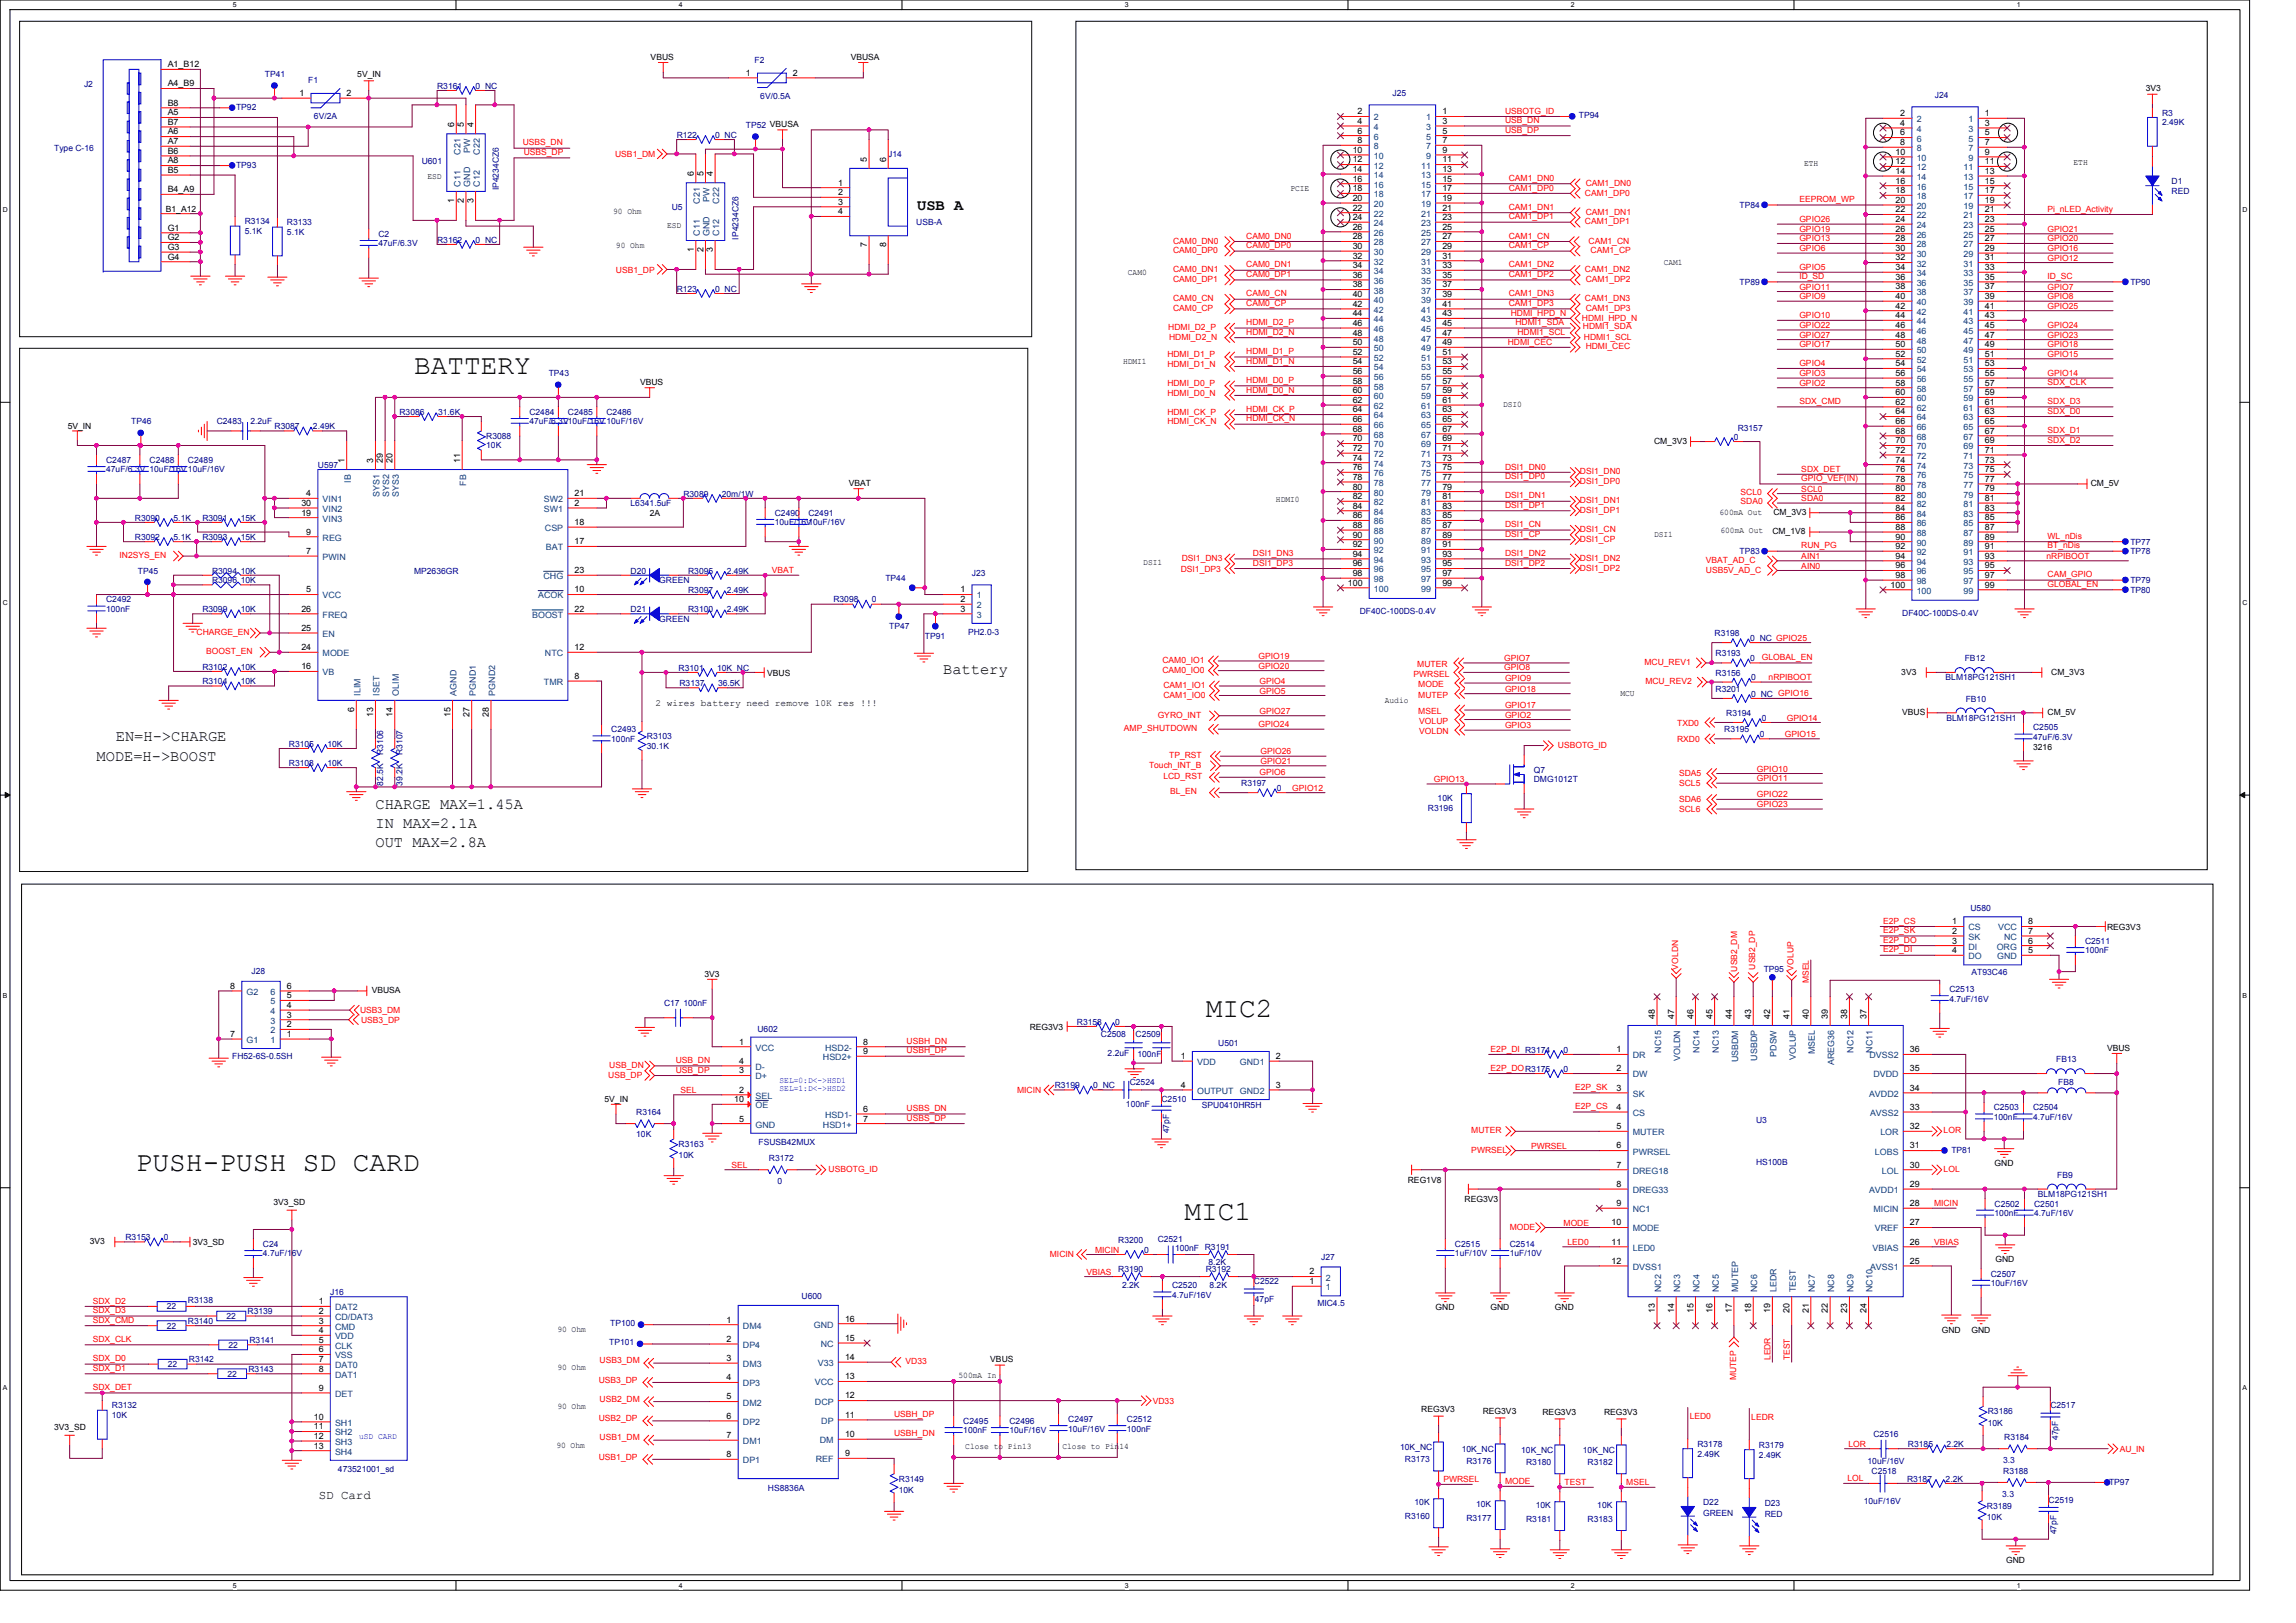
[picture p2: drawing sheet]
<svg xmlns="http://www.w3.org/2000/svg" width="297mm" height="210mm" viewBox="0 0 297 210" stroke-linecap="round" stroke-linejoin="round" font-family="sans-serif">
<defs><g id="words">
<g font-size="3.6">
<text x="53.6" y="48.4">BATTERY</text>
<text x="156" y="131.6">MIC2</text>
<text x="17.6" y="151.5">PUSH-PUSH SD CARD</text>
<text x="153.2" y="157.8">MIC1</text>
</g>
<g font-size="2">
<text x="118.7" y="27.2">USB A</text>
<text x="122" y="87.2">Battery</text>
<text x="15" y="95.9">EN=H-&gt;CHARGE</text>
<text x="12.5" y="98.4">MODE=H-&gt;BOOST</text>
<text x="48.6" y="107.1">IN MAX=2.1A</text>
<text x="48.6" y="104.6">CHARGE MAX=1.45A</text>
<text x="48.6" y="109.6">OUT MAX=2.8A</text>
</g>
<text font-size="1.6" x="41.2" y="193.9">SD Card</text>
<text font-size="1.2" x="84.8" y="91.3">2 wires battery need remove 10K res !!!</text>
<g font-size="1.1" fill="#000080">
<text x="10.9" y="11.2">J2</text>
<text x="34.3" y="10">TP41</text>
<text x="39.9" y="10.7">F1</text>
<text x="56.6" y="11.5">R3161</text>
<text x="61.5" y="11.5">0_NC</text>
<text x="97.6" y="8.1">F2</text>
<text x="30.5" y="14.2">TP92</text>
<text x="40.6" y="15.5">6V/2A</text>
<text x="87.5" y="17.8">R122</text>
<text x="92.5" y="17.8">0_NC</text>
<text x="96.5" y="16.6">TP52 VBUSA</text>
<text x="98.4" y="12.8">6V/0.5A</text>
<text x="180.1" y="12.5">J25</text>
<text x="204.3" y="15.3">TP94</text>
<text x="250.3" y="12.7">J24</text>
<text x="279.7" y="15">R3</text>
<text x="279.7" y="16.2">2.49K</text>
<text x="7" y="19.6">Type C-16</text>
<text x="30.5" y="21.7">TP93</text>
<text x="54.6" y="21.2">U601</text>
<text x="114.9" y="20.3">J14</text>
<text x="280.9" y="23.8">D1</text>
<text x="31.7" y="29">R3134</text>
<text x="37.1" y="29.1">R3133</text>
<text x="64.5" y="24.6" transform="rotate(-90 64.5 24.6)">IP4234CZ6</text>
<text x="86.9" y="27.2">U5</text>
<text x="118.5" y="29.1">USB-A</text>
<text x="225.1" y="26.9">TP84</text>
<text x="280.9" y="25">RED</text>
<text x="31.7" y="30.3">5.1K</text>
<text x="37.1" y="30.4">5.1K</text>
<text x="49" y="30.6">C2</text>
<text x="49" y="31.9">47uF/6.3V</text>
<text x="56.6" y="31.4">R3162</text>
<text x="61.5" y="31.4">0_NC</text>
<text x="95.5" y="31" transform="rotate(-90 95.5 31)">IP4234CZ6</text>
<text x="87.5" y="37.7">R123</text>
<text x="92.5" y="37.7">0_NC</text>
<text x="225.1" y="36.9">TP89</text>
<text x="275.6" y="36.9">TP90</text>
<text x="51.7" y="53.7">R3086</text>
<text x="56.7" y="53.7">31.6K</text>
<text x="68.5" y="53.7">C2484</text>
<text x="71" y="48.7">TP43</text>
<text x="73.5" y="53.7">C2485</text>
<text x="78.5" y="53.7">C2486</text>
<text x="13.7" y="59.9">C2487</text>
<text x="17" y="54.9">TP46</text>
<text x="19.3" y="59.9">C2488</text>
<text x="24.3" y="59.9">C2489</text>
<text x="28" y="54.9">C2483</text>
<text x="32.4" y="54.9">2.2uF</text>
<text x="35.5" y="55.5">R3087</text>
<text x="40.5" y="55.5">2.49K</text>
<text x="62.9" y="56.8">R3088</text>
<text x="62.9" y="58">10K</text>
<text x="68.5" y="54.9">47uF/6.3V10uF/16V 10uF/16V</text>
<text x="224.3" y="56.9">0</text>
<text x="224.8" y="55.8">R3157</text>
<text x="13.7" y="61.1">47uF/6.3V 10uF/16V 10uF/16V</text>
<text x="41.1" y="60.5">U597</text>
<text x="81.6" y="65.5">L6341.5uF</text>
<text x="88.4" y="64.2">R3089</text>
<text x="93.4" y="64.2">20m/1W</text>
<text x="17.5" y="69.8">R3092</text>
<text x="17.5" y="67.4">R3090</text>
<text x="22.5" y="69.8">5.1K</text>
<text x="22.5" y="67.4">5.1K</text>
<text x="26.2" y="67.4">R3091</text>
<text x="26.2" y="69.8">R3093</text>
<text x="31.2" y="67.4">15K</text>
<text x="31.2" y="69.8">15K</text>
<text x="100.2" y="66.7">C2490</text>
<text x="100.2" y="68">10uF/16V10uF/16V</text>
<text x="104.6" y="66.7">C2491</text>
<text x="225.1" y="71.7">TP83</text>
<text x="275.6" y="70.5">TP77</text>
<text x="275.6" y="71.7">TP78</text>
<text x="13.7" y="77.9">C2492</text>
<text x="17.8" y="74.2">TP45</text>
<text x="27.4" y="75.4">R3096 10K</text>
<text x="27.4" y="74.2">R3094 10K</text>
<text x="53.6" y="74.2">MP2636GR</text>
<text x="81.6" y="74.2">D20</text>
<text x="85.3" y="75.4">GREEN</text>
<text x="89" y="74.2">R3095</text>
<text x="89" y="76.7">R3097</text>
<text x="94" y="74.2">2.49K</text>
<text x="94" y="76.7">2.49K</text>
<text x="107.8" y="77.9">R3098</text>
<text x="112.8" y="77.9">0</text>
<text x="114.6" y="75.2">TP44</text>
<text x="125.7" y="74.6">J23</text>
<text x="275.6" y="75.4">TP79</text>
<text x="275.6" y="76.7">TP80</text>
<text x="13.7" y="79.2">100nF</text>
<text x="26.2" y="79.2">R3099</text>
<text x="31.2" y="79.2">10K</text>
<text x="81.6" y="79.2">D21</text>
<text x="85.3" y="80.4">GREEN</text>
<text x="89" y="79.2">R3100</text>
<text x="94" y="79.2">2.49K</text>
<text x="115" y="81.4">TP47</text>
<text x="119.7" y="82.7">TP91</text>
<text x="125.2" y="82.2">PH2.0-3</text>
<text x="175.9" y="79.4">DF40C-100DS-0.4V</text>
<text x="221.8" y="82.3">R3198</text>
<text x="226.4" y="82.9">0_NC GPIO25</text>
<text x="246.1" y="79.7">DF40C-100DS-0.4V</text>
<text x="26.2" y="86.7">R3102</text>
<text x="26.2" y="88.5">R3104</text>
<text x="31.2" y="86.7">10K</text>
<text x="31.2" y="88.5">10K</text>
<text x="87.8" y="86.8">R3101</text>
<text x="87.9" y="88.8">R3137</text>
<text x="92.8" y="86.8">10K_NC</text>
<text x="92.9" y="88.8">36.5K</text>
<text x="222" y="87.4">R3156</text>
<text x="222" y="89.5">R3201</text>
<text x="222" y="84.9">R3193</text>
<text x="226.4" y="85.5">0</text>
<text x="226.6" y="88">0</text>
<text x="251.7" y="88">BLM18PG121SH1</text>
<text x="254.2" y="85.5">FB12</text>
<text x="79.1" y="94.7">C2493</text>
<text x="79.1" y="96">100nF</text>
<text x="83.7" y="95.6">R3103</text>
<text x="223.1" y="94.7">R3195</text>
<text x="223.3" y="92.6">R3194</text>
<text x="226.6" y="90.1">0_NC GPIO16</text>
<text x="227.7" y="95.4">0</text>
<text x="227.9" y="93.2">0</text>
<text x="251.8" y="93.2">BLM18PG121SH1</text>
<text x="254.3" y="90.8">FB10</text>
<text x="263" y="94.5">C2505</text>
<text x="263" y="95.7">47uF/6.3V</text>
<text x="37.4" y="96.6">R3105</text>
<text x="37.4" y="99.1">R3108</text>
<text x="42.4" y="96.6">10K</text>
<text x="42.4" y="99.1">10K</text>
<text x="49.6" y="101.7" transform="rotate(-90 49.6 101.7)">82.5K</text>
<text x="49.6" y="97.7" transform="rotate(-90 49.6 97.7)">R3106</text>
<text x="52.1" y="101.7" transform="rotate(-90 52.1 101.7)">39.2K</text>
<text x="52.1" y="97.7" transform="rotate(-90 52.1 97.7)">R3107</text>
<text x="83.7" y="96.9">30.1K</text>
<text x="160.6" y="101.7">R3197</text>
<text x="198.4" y="100">Q7</text>
<text x="198.4" y="101.2">DMG1012T</text>
<text x="165.2" y="102.3">0</text>
<text x="184.7" y="104.9">R3196</text>
<text x="186" y="103.7">10K</text>
<text x="254.9" y="117.9">U580</text>
<text x="32.5" y="126">J28</text>
<text x="228.2" y="125.7">TP95</text>
<text x="269.7" y="122.1">C2511</text>
<text x="269.7" y="123.4">100nF</text>
<text x="85.9" y="130.2">C17 100nF</text>
<text x="252.2" y="128.3">C2513</text>
<text x="252.2" y="129.6">4.7uF/16V</text>
<text x="255.1" y="126.1">AT93C46</text>
<text x="30" y="137.1">FH52-6S-0.5SH</text>
<text x="98" y="133.5">U602</text>
<text x="139.3" y="132.6">R3158</text>
<text x="142.4" y="134.2">C2508</text>
<text x="143.3" y="136.6">2.2uF</text>
<text x="144.3" y="132.6">0</text>
<text x="146.9" y="134.2">C2509</text>
<text x="147.1" y="136.8">100nF</text>
<text x="157.6" y="135.3">U501</text>
<text x="202.3" y="136.2">0</text>
<text x="266" y="137.4">FB13</text>
<text x="136.5" y="140.8">R3199</text>
<text x="141.4" y="140.8">0_NC</text>
<text x="145.7" y="143.3">100nF</text>
<text x="146.2" y="140.4">C2524</text>
<text x="150.3" y="142.5">C2510</text>
<text x="155.5" y="143.4">SPU0410HR5H</text>
<text x="202.3" y="138.7">0</text>
<text x="257.9" y="143.7">C2503</text>
<text x="263" y="143.7">C2504</text>
<text x="266.3" y="140.4">FB8</text>
<text x="82.3" y="144.3">R3164</text>
<text x="82.3" y="147.1">10K</text>
<text x="87.8" y="148.4">R3163</text>
<text x="87.8" y="149.9">10K</text>
<text x="98.1" y="148.1">FSUSB42MUX</text>
<text x="151.3" y="146.6" transform="rotate(-90 151.3 146.6)">47pF</text>
<text x="227.2" y="145.3">U3</text>
<text x="252.5" y="149.1">TP81</text>
<text x="257.9" y="144.9">100nF</text>
<text x="263" y="144.9">4.7uF/16V</text>
<text x="99.5" y="150.2">R3172</text>
<text x="100.6" y="153.2">0</text>
<text x="227.2" y="150.7">HS100B</text>
<text x="263.6" y="154.9">BLM18PG121SH1</text>
<text x="266.1" y="152.4">FB9</text>
<text x="16.2" y="160.4">R3153</text>
<text x="21.2" y="160.4">0</text>
<text x="34" y="161.3">C24</text>
<text x="144.7" y="160.8">R3200</text>
<text x="149.8" y="160.7">C2521</text>
<text x="152" y="161.8">100nF R3191</text>
<text x="188.2" y="161.3">C2515</text>
<text x="195.3" y="161.3">C2514</text>
<text x="258" y="156.1">C2502</text>
<text x="258" y="157.3">100nF</text>
<text x="263.2" y="156.1">C2501</text>
<text x="263.2" y="157.3">4.7uF/16V</text>
<text x="34" y="162.6">4.7uF/16V</text>
<text x="42.7" y="167.6">J16</text>
<text x="144.7" y="164.6">R3190</text>
<text x="145.2" y="166.7">2.2K</text>
<text x="148" y="162.1">0</text>
<text x="151.6" y="166.7">C2520</text>
<text x="151.6" y="167.9">4.7uF/16V</text>
<text x="156" y="164.6">R3192</text>
<text x="156.4" y="163.7">8.2K</text>
<text x="156.5" y="166.7">8.2K</text>
<text x="162.2" y="166.2">C2522</text>
<text x="170.9" y="163.1">J27</text>
<text x="188.2" y="162.6">1uF/10V</text>
<text x="195.3" y="162.6">1uF/10V</text>
<text x="257.6" y="165.2">C2507</text>
<text x="257.6" y="166.4">10uF/16V</text>
<text x="21.6" y="169.4">22</text>
<text x="21.6" y="171.9">22</text>
<text x="24.3" y="168.6">R3138</text>
<text x="24.3" y="171.3">R3140</text>
<text x="29.3" y="170.7">22</text>
<text x="32" y="170">R3139</text>
<text x="32.3" y="173.8">R3141</text>
<text x="78.9" y="171.5">TP100</text>
<text x="103.7" y="168">U600</text>
<text x="162.3" y="168.4">47pF</text>
<text x="170.4" y="168.9">MIC4.5</text>
<text x="21.7" y="176.9">22</text>
<text x="24.4" y="176.3">R3142</text>
<text x="29.4" y="178.1">22</text>
<text x="29.5" y="174.4">22</text>
<text x="32.1" y="177.5">R3143</text>
<text x="78.8" y="174">TP101</text>
<text x="14.5" y="182.2">R3132</text>
<text x="14.5" y="183.5">10K</text>
<text x="124.6" y="184.2">C2495</text>
<text x="124.6" y="185.5">100nF</text>
<text x="130.6" y="184.2">C2496</text>
<text x="130.6" y="185.5">10uF/16V</text>
<text x="138.2" y="184">C2497</text>
<text x="138.2" y="185.2">10uF/16V</text>
<text x="145.8" y="184">C2512</text>
<text x="145.8" y="185.2">100nF</text>
<text x="242.4" y="186">C2516</text>
<text x="257.2" y="183">R3186</text>
<text x="257.2" y="184.5">10K</text>
<text x="265.3" y="182.2">C2517</text>
<text x="43.7" y="190.5">473521001_sd</text>
<text x="116.3" y="191.7">R3149</text>
<text x="181.1" y="187.6">10K_NC</text>
<text x="181.8" y="189.2">R3173</text>
<text x="189.1" y="187.8">10K_NC</text>
<text x="189.7" y="189.5">R3176</text>
<text x="196.8" y="188">10K_NC</text>
<text x="197.4" y="189.6">R3180</text>
<text x="204.8" y="188">10K_NC</text>
<text x="205.4" y="189.6">R3182</text>
<text x="219.6" y="187.2">R3178</text>
<text x="219.6" y="188.4">2.49K</text>
<text x="227.6" y="187.3">R3179</text>
<text x="227.6" y="188.6">2.49K</text>
<text x="241.6" y="189.5">10uF/16V</text>
<text x="242.1" y="190.7">C2518</text>
<text x="246.7" y="191.7">R3187</text>
<text x="246.8" y="187.2">R3185</text>
<text x="251.7" y="191.7">2.2K</text>
<text x="251.8" y="187.2">2.2K</text>
<text x="259.2" y="190.7">R3188</text>
<text x="259.2" y="189.3">3.3</text>
<text x="259.3" y="186.4">R3184</text>
<text x="266.3" y="186.3" transform="rotate(-90 266.3 186.3)">47pF</text>
<text x="99.4" y="192.9">HS8836A</text>
<text x="116.3" y="193.2">10K</text>
<text x="181.8" y="196.6">R3160</text>
<text x="183" y="194.7">10K</text>
<text x="189.7" y="196.8">R3177</text>
<text x="191" y="194.9">10K</text>
<text x="197.4" y="196.9">R3181</text>
<text x="198.7" y="195.1">10K</text>
<text x="205.4" y="196.9">R3183</text>
<text x="206.6" y="195.1">10K</text>
<text x="220.3" y="194.7">D22</text>
<text x="220.3" y="196.2">GREEN</text>
<text x="228.3" y="194.8">D23</text>
<text x="228.3" y="196.3">RED</text>
<text x="241.1" y="194.6">10uF/16V</text>
<text x="257" y="195.2">R3189</text>
<text x="257" y="196.7">10K</text>
<text x="259" y="193.7">3.3</text>
<text x="265" y="194.4">C2519</text>
<text x="272.9" y="192.1">TP97</text>
<text x="266" y="198.5" transform="rotate(-90 266 198.5)">47pF</text>
</g>
<g font-size="1.1">
<text x="21.7" y="8.7">A1_B12</text>
<text x="21.7" y="11.2">A4_B9</text>
<text x="46.2" y="10">5V_IN</text>
<text x="84.2" y="7.7">VBUS</text>
<text x="96.5" y="9.8">1</text>
<text x="102.6" y="9.8">2</text>
<text x="110.1" y="7.7">VBUSA</text>
<text x="277.6" y="11.7">3V3</text>
<text x="21.7" y="13.7">B8</text>
<text x="21.7" y="14.9">A5</text>
<text x="21.7" y="16.2">B7</text>
<text x="21.7" y="17.4">A6</text>
<text x="38.7" y="12.4">1</text>
<text x="44.8" y="12.4">2</text>
<text x="58.8" y="16.4" transform="rotate(-90 58.8 16.4)">6</text>
<text x="60" y="16.4" transform="rotate(-90 60 16.4)">5</text>
<text x="61.3" y="16.4" transform="rotate(-90 61.3 16.4)">4</text>
<text x="175.6" y="14.8">2</text>
<text x="175.6" y="16">4</text>
<text x="175.6" y="17.3">6</text>
<text x="186.6" y="14.8">1</text>
<text x="186.6" y="16">3</text>
<text x="186.6" y="17.3">5</text>
<text x="245.8" y="15">2</text>
<text x="245.8" y="16.3">4</text>
<text x="245.8" y="17.5">6</text>
<text x="256.8" y="15">1</text>
<text x="256.8" y="16.3">3</text>
<text x="256.8" y="17.5">5</text>
<text x="21.7" y="18.6">A7</text>
<text x="21.7" y="19.9">B6</text>
<text x="21.7" y="21.1">A8</text>
<text x="21.7" y="22.4">B5</text>
<text x="55.3" y="23.2">ESD</text>
<text x="89.7" y="22.8" transform="rotate(-90 89.7 22.8)">6</text>
<text x="91" y="22.8" transform="rotate(-90 91 22.8)">5</text>
<text x="92.2" y="22.8" transform="rotate(-90 92.2 22.8)">4</text>
<text x="112.2" y="20.9" transform="rotate(-90 112.2 20.9)">5</text>
<text x="114.6" y="20.9" transform="rotate(-90 114.6 20.9)">6</text>
<text x="175" y="19.8">10</text>
<text x="175" y="21">12</text>
<text x="175" y="22.2">14</text>
<text x="175" y="23.5">16</text>
<text x="175.6" y="18.5">8</text>
<text x="186.6" y="18.5">7</text>
<text x="186.6" y="19.8">9</text>
<text x="186.6" y="21">11</text>
<text x="186.6" y="22.2">13</text>
<text x="186.6" y="23.5">15</text>
<text x="233.4" y="21.4">ETH</text>
<text x="245.2" y="20">10</text>
<text x="245.2" y="21.3">12</text>
<text x="245.2" y="22.5">14</text>
<text x="245.2" y="23.7">16</text>
<text x="245.8" y="18.8">8</text>
<text x="256.8" y="18.8">7</text>
<text x="256.8" y="20">9</text>
<text x="256.8" y="21.3">11</text>
<text x="256.8" y="22.5">13</text>
<text x="256.8" y="23.7">15</text>
<text x="268.3" y="21.3">ETH</text>
<text x="21.5" y="27.4">B1_A12</text>
<text x="21.7" y="24.9">B4_A9</text>
<text x="21.7" y="29.8">G1</text>
<text x="58.8" y="26.3" transform="rotate(-90 58.8 26.3)">1</text>
<text x="60" y="26.3" transform="rotate(-90 60 26.3)">2</text>
<text x="61.3" y="26.3" transform="rotate(-90 61.3 26.3)">3</text>
<text x="79.3" y="27.7">90 Ohm</text>
<text x="86.3" y="29.5">ESD</text>
<text x="108.4" y="24">1</text>
<text x="108.4" y="25.3">2</text>
<text x="108.4" y="26.5">3</text>
<text x="108.4" y="27.7">4</text>
<text x="166.9" y="24.7">PCIE</text>
<text x="175" y="24.7">18</text>
<text x="175" y="26">20</text>
<text x="175" y="27.2">22</text>
<text x="175" y="28.5">24</text>
<text x="175" y="29.7">26</text>
<text x="186.6" y="24.7">17</text>
<text x="186.6" y="26">19</text>
<text x="186.6" y="27.2">21</text>
<text x="186.6" y="28.5">23</text>
<text x="186.6" y="29.7">25</text>
<text x="245.2" y="25">18</text>
<text x="245.2" y="26.2">20</text>
<text x="245.2" y="27.5">22</text>
<text x="245.2" y="28.7">24</text>
<text x="245.2" y="30">26</text>
<text x="256.8" y="25">17</text>
<text x="256.8" y="26.2">19</text>
<text x="256.8" y="27.5">21</text>
<text x="256.8" y="28.7">23</text>
<text x="256.8" y="30">25</text>
<text x="21.7" y="31.1">G2</text>
<text x="21.7" y="32.3">G3</text>
<text x="21.7" y="33.6">G4</text>
<text x="79.7" y="32">90 Ohm</text>
<text x="89.7" y="32.6" transform="rotate(-90 89.7 32.6)">1</text>
<text x="91" y="32.6" transform="rotate(-90 91 32.6)">2</text>
<text x="92.2" y="32.6" transform="rotate(-90 92.2 32.6)">3</text>
<text x="112.2" y="32" transform="rotate(-90 112.2 32)">7</text>
<text x="114.6" y="32" transform="rotate(-90 114.6 32)">8</text>
<text x="145.9" y="35.5">CAM0</text>
<text x="175" y="31">28</text>
<text x="175" y="32.2">30</text>
<text x="175" y="33.5">32</text>
<text x="175" y="34.7">34</text>
<text x="175" y="35.9">36</text>
<text x="186.6" y="31">27</text>
<text x="186.6" y="32.2">29</text>
<text x="186.6" y="33.5">31</text>
<text x="186.6" y="34.7">33</text>
<text x="186.6" y="35.9">35</text>
<text x="215.2" y="34.3">CAM1</text>
<text x="245.2" y="31.2">28</text>
<text x="245.2" y="32.5">30</text>
<text x="245.2" y="33.7">32</text>
<text x="245.2" y="34.9">34</text>
<text x="256.8" y="31.2">27</text>
<text x="256.8" y="32.5">29</text>
<text x="256.8" y="33.7">31</text>
<text x="256.8" y="34.9">33</text>
<text x="175" y="37.2">38</text>
<text x="175" y="38.4">40</text>
<text x="175" y="39.7">42</text>
<text x="175" y="40.9">44</text>
<text x="186.6" y="37.2">37</text>
<text x="186.6" y="38.4">39</text>
<text x="186.6" y="39.7">41</text>
<text x="186.6" y="40.9">43</text>
<text x="245.2" y="36.2">36</text>
<text x="245.2" y="37.4">38</text>
<text x="245.2" y="38.7">40</text>
<text x="245.2" y="39.9">42</text>
<text x="245.2" y="41.2">44</text>
<text x="256.8" y="36.2">35</text>
<text x="256.8" y="37.4">37</text>
<text x="256.8" y="38.7">39</text>
<text x="256.8" y="39.9">41</text>
<text x="256.8" y="41.2">43</text>
<text x="145.3" y="47.1">HDMI1</text>
<text x="175" y="42.2">46</text>
<text x="175" y="43.4">48</text>
<text x="175" y="44.7">50</text>
<text x="175" y="45.9">52</text>
<text x="175" y="47.1">54</text>
<text x="186.6" y="42.2">45</text>
<text x="186.6" y="43.4">47</text>
<text x="186.6" y="44.7">49</text>
<text x="186.6" y="45.9">51</text>
<text x="186.6" y="47.1">53</text>
<text x="245.2" y="42.4">46</text>
<text x="245.2" y="43.7">48</text>
<text x="245.2" y="44.9">50</text>
<text x="245.2" y="46.1">52</text>
<text x="245.2" y="47.4">54</text>
<text x="256.8" y="42.4">45</text>
<text x="256.8" y="43.7">47</text>
<text x="256.8" y="44.9">49</text>
<text x="256.8" y="46.1">51</text>
<text x="256.8" y="47.4">53</text>
<text x="82.8" y="49.8">VBUS</text>
<text x="175" y="48.4">56</text>
<text x="175" y="49.6">58</text>
<text x="175" y="50.9">60</text>
<text x="175" y="52.1">62</text>
<text x="175" y="53.4">64</text>
<text x="186.6" y="48.4">55</text>
<text x="186.6" y="49.6">57</text>
<text x="186.6" y="50.9">59</text>
<text x="186.6" y="52.1">61</text>
<text x="186.6" y="53.4">63</text>
<text x="194.5" y="52.7">DSI0</text>
<text x="245.2" y="48.6">56</text>
<text x="245.2" y="49.9">58</text>
<text x="245.2" y="51.1">60</text>
<text x="245.2" y="52.4">62</text>
<text x="245.2" y="53.6">64</text>
<text x="256.8" y="48.6">55</text>
<text x="256.8" y="49.9">57</text>
<text x="256.8" y="51.1">59</text>
<text x="256.8" y="52.4">61</text>
<text x="256.8" y="53.6">63</text>
<text x="8.8" y="55.5">5V_IN</text>
<text x="44.6" y="59.9" transform="rotate(-90 44.6 59.9)">1</text>
<text x="48.3" y="59.9" transform="rotate(-90 48.3 59.9)">3</text>
<text x="49.5" y="59.9" transform="rotate(-90 49.5 59.9)">29</text>
<text x="50.8" y="59.9" transform="rotate(-90 50.8 59.9)">20</text>
<text x="59.5" y="59.9" transform="rotate(-90 59.5 59.9)">11</text>
<text x="175" y="54.6">66</text>
<text x="175" y="55.9">68</text>
<text x="175" y="57.1">70</text>
<text x="175" y="58.4">72</text>
<text x="175" y="59.6">74</text>
<text x="186.6" y="54.6">65</text>
<text x="186.6" y="55.9">67</text>
<text x="186.6" y="57.1">69</text>
<text x="186.6" y="58.4">71</text>
<text x="186.6" y="59.6">73</text>
<text x="214" y="57.4">CM_3V3</text>
<text x="245.2" y="54.9">66</text>
<text x="245.2" y="56.1">68</text>
<text x="245.2" y="57.4">70</text>
<text x="245.2" y="58.6">72</text>
<text x="245.2" y="59.8">74</text>
<text x="256.8" y="54.9">65</text>
<text x="256.8" y="56.1">67</text>
<text x="256.8" y="57.4">69</text>
<text x="256.8" y="58.6">71</text>
<text x="256.8" y="59.8">73</text>
<text x="39" y="65.4">30</text>
<text x="39.6" y="64.2">4</text>
<text x="74.3" y="65.4">2</text>
<text x="74.3" y="64.2">21</text>
<text x="109.8" y="62.9">VBAT</text>
<text x="165.1" y="65">HDMI0</text>
<text x="175" y="60.8">76</text>
<text x="175" y="62.1">78</text>
<text x="175" y="63.3">80</text>
<text x="175" y="64.6">82</text>
<text x="175" y="65.8">84</text>
<text x="186.6" y="60.8">75</text>
<text x="186.6" y="62.1">77</text>
<text x="186.6" y="63.3">79</text>
<text x="186.6" y="64.6">81</text>
<text x="186.6" y="65.8">83</text>
<text x="245.2" y="61.1">76</text>
<text x="245.2" y="62.3">78</text>
<text x="245.2" y="63.6">80</text>
<text x="245.2" y="64.8">82</text>
<text x="256.8" y="61.1">75</text>
<text x="256.8" y="62.3">77</text>
<text x="256.8" y="63.6">79</text>
<text x="256.8" y="64.8">81</text>
<text x="270.5" y="62.9">CM_5V</text>
<text x="39" y="66.7">19</text>
<text x="39.6" y="69.2">9</text>
<text x="39.6" y="71.7">7</text>
<text x="74.3" y="70.4">17</text>
<text x="74.3" y="67.9">18</text>
<text x="84" y="66.7">2A</text>
<text x="175" y="67.1">86</text>
<text x="175" y="68.3">88</text>
<text x="175" y="69.6">90</text>
<text x="175" y="70.8">92</text>
<text x="186.6" y="67.1">85</text>
<text x="186.6" y="68.3">87</text>
<text x="186.6" y="69.6">89</text>
<text x="186.6" y="70.8">91</text>
<text x="214" y="69.5">DSI1</text>
<text x="222.5" y="66.6">600mA Out</text>
<text x="222.6" y="69">600mA Out</text>
<text x="229.3" y="69.1">CM_1V8</text>
<text x="229.4" y="66.6">CM_3V3</text>
<text x="245.2" y="66.1">84</text>
<text x="245.2" y="67.3">86</text>
<text x="245.2" y="68.6">88</text>
<text x="245.2" y="69.8">90</text>
<text x="245.2" y="71">92</text>
<text x="256.8" y="66.1">83</text>
<text x="256.8" y="67.3">85</text>
<text x="256.8" y="68.6">87</text>
<text x="256.8" y="69.8">89</text>
<text x="256.8" y="71">91</text>
<text x="39.6" y="76.6">5</text>
<text x="74.3" y="76.6">10</text>
<text x="74.3" y="74.1">23</text>
<text x="124.2" y="76.6">1</text>
<text x="124.2" y="77.9">2</text>
<text x="147.9" y="73.1">DSI1</text>
<text x="174.4" y="75.8">100</text>
<text x="175" y="72">94</text>
<text x="175" y="73.3">96</text>
<text x="175" y="74.5">98</text>
<text x="186.6" y="72">93</text>
<text x="186.6" y="73.3">95</text>
<text x="186.6" y="74.5">97</text>
<text x="186.6" y="75.8">99</text>
<text x="244.6" y="76">100</text>
<text x="245.2" y="72.3">94</text>
<text x="245.2" y="73.5">96</text>
<text x="245.2" y="74.8">98</text>
<text x="256.8" y="72.3">93</text>
<text x="256.8" y="73.5">95</text>
<text x="256.8" y="74.8">97</text>
<text x="256.8" y="76">99</text>
<text x="39" y="79.1">26</text>
<text x="39" y="81.6">25</text>
<text x="74.3" y="79.1">22</text>
<text x="124.2" y="79.1">3</text>
<text x="39" y="84.1">24</text>
<text x="39" y="86.6">16</text>
<text x="74.3" y="87.8">8</text>
<text x="74.3" y="84.1">12</text>
<text x="99.2" y="87.4">VBUS</text>
<text x="246" y="87.3">3V3</text>
<text x="265.4" y="87.3">CM_3V3</text>
<text x="45.8" y="92.1" transform="rotate(-90 45.8 92.1)">6</text>
<text x="48.3" y="92.8" transform="rotate(-90 48.3 92.8)">13</text>
<text x="50.8" y="92.8" transform="rotate(-90 50.8 92.8)">14</text>
<text x="58.3" y="92.8" transform="rotate(-90 58.3 92.8)">15</text>
<text x="60.7" y="92.8" transform="rotate(-90 60.7 92.8)">27</text>
<text x="63.2" y="92.8" transform="rotate(-90 63.2 92.8)">28</text>
<text x="179.2" y="91">Audio</text>
<text x="209.6" y="90">MCU</text>
<text x="246.1" y="92.5">VBUS</text>
<text x="264.9" y="92.5">CM_5V</text>
<text x="263" y="97">3216</text>
<text x="252.6" y="119.6">1</text>
<text x="262.4" y="119.6">8</text>
<text x="252.6" y="120.8">2</text>
<text x="252.6" y="122.1">3</text>
<text x="252.6" y="123.3">4</text>
<text x="262.4" y="120.8">7</text>
<text x="262.4" y="123.3">5</text>
<text x="262.4" y="122.1">6</text>
<text x="272.6" y="120.4">REG3V3</text>
<text x="29.8" y="127.9">8</text>
<text x="37.1" y="131.7">3</text>
<text x="37.1" y="130.4">4</text>
<text x="37.1" y="129.2">5</text>
<text x="37.1" y="127.9">6</text>
<text x="48.1" y="128.5">VBUSA</text>
<text x="91.1" y="126.3">3V3</text>
<text x="214.1" y="131.8" transform="rotate(-90 214.1 131.8)">48</text>
<text x="216.6" y="131.8" transform="rotate(-90 216.6 131.8)">47</text>
<text x="219.1" y="131.8" transform="rotate(-90 219.1 131.8)">46</text>
<text x="221.5" y="131.8" transform="rotate(-90 221.5 131.8)">45</text>
<text x="224" y="131.8" transform="rotate(-90 224 131.8)">44</text>
<text x="226.5" y="131.8" transform="rotate(-90 226.5 131.8)">43</text>
<text x="229" y="131.8" transform="rotate(-90 229 131.8)">42</text>
<text x="231.5" y="131.8" transform="rotate(-90 231.5 131.8)">41</text>
<text x="234" y="131.8" transform="rotate(-90 234 131.8)">40</text>
<text x="236.5" y="131.8" transform="rotate(-90 236.5 131.8)">39</text>
<text x="239" y="131.8" transform="rotate(-90 239 131.8)">38</text>
<text x="241.5" y="131.8" transform="rotate(-90 241.5 131.8)">37</text>
<text x="29.8" y="134.2">7</text>
<text x="37.1" y="134.2">1</text>
<text x="37.1" y="132.9">2</text>
<text x="95.6" y="137.6">4</text>
<text x="95.6" y="135.1">1</text>
<text x="111.7" y="135.1">8</text>
<text x="111.7" y="136.4">9</text>
<text x="133.2" y="133.2">REG3V3</text>
<text x="152.8" y="137">1</text>
<text x="165.1" y="137">2</text>
<text x="209.1" y="136.1">1</text>
<text x="247.1" y="136.1">36</text>
<text x="272.6" y="135.9">VBUS</text>
<text x="78.2" y="142.5">5V_IN</text>
<text x="95" y="142.6">10</text>
<text x="95.6" y="138.9">3</text>
<text x="95.6" y="141.4">2</text>
<text x="111.7" y="143.8">6</text>
<text x="152.8" y="140.7">4</text>
<text x="165.1" y="140.7">3</text>
<text x="209.1" y="138.6">2</text>
<text x="209.1" y="143.6">4</text>
<text x="209.1" y="141.1">3</text>
<text x="247.1" y="141.1">34</text>
<text x="247.1" y="143.6">33</text>
<text x="247.1" y="138.6">35</text>
<text x="95.6" y="145.1">5</text>
<text x="111.7" y="145.1">7</text>
<text x="209.1" y="148.6">6</text>
<text x="209.1" y="146.1">5</text>
<text x="247.1" y="148.6">31</text>
<text x="247.1" y="146.1">32</text>
<text x="35.4" y="155.9">3V3_SD</text>
<text x="182.1" y="153">REG1V8</text>
<text x="189.5" y="155.5">REG3V3</text>
<text x="209.1" y="151.1">7</text>
<text x="209.1" y="153.6">8</text>
<text x="247.1" y="153.6">29</text>
<text x="247.1" y="151.1">30</text>
<text x="258" y="150.9">GND</text>
<text x="11.6" y="161">3V3</text>
<text x="24.9" y="161.1">3V3_SD</text>
<text x="208.5" y="158.5">10</text>
<text x="208.5" y="161">11</text>
<text x="209.1" y="156">9</text>
<text x="247.1" y="158.5">27</text>
<text x="247.1" y="156">28</text>
<text x="247.1" y="161">26</text>
<text x="169.4" y="166.1">1</text>
<text x="169.4" y="164.9">2</text>
<text x="208.5" y="163.5">12</text>
<text x="247.1" y="163.5">25</text>
<text x="258.2" y="163.3">GND</text>
<text x="41.2" y="168.7">1</text>
<text x="41.2" y="170">2</text>
<text x="41.2" y="171.2">3</text>
<text x="41.2" y="172.5">4</text>
<text x="41.2" y="173.7">5</text>
<text x="72.1" y="172.3">90 Ohm</text>
<text x="94" y="171.1">1</text>
<text x="94" y="173.6">2</text>
<text x="109.3" y="173.5">15</text>
<text x="109.3" y="171">16</text>
<text x="185.7" y="169.5">GND</text>
<text x="192.8" y="169.5">GND</text>
<text x="201.2" y="169.5">GND</text>
<text x="214.1" y="169.9" transform="rotate(-90 214.1 169.9)">13</text>
<text x="216.6" y="169.9" transform="rotate(-90 216.6 169.9)">14</text>
<text x="219.1" y="169.9" transform="rotate(-90 219.1 169.9)">15</text>
<text x="221.5" y="169.9" transform="rotate(-90 221.5 169.9)">16</text>
<text x="224" y="169.9" transform="rotate(-90 224 169.9)">17</text>
<text x="226.5" y="169.9" transform="rotate(-90 226.5 169.9)">18</text>
<text x="229" y="169.9" transform="rotate(-90 229 169.9)">19</text>
<text x="231.5" y="169.9" transform="rotate(-90 231.5 169.9)">20</text>
<text x="234" y="169.9" transform="rotate(-90 234 169.9)">21</text>
<text x="236.5" y="169.9" transform="rotate(-90 236.5 169.9)">22</text>
<text x="239" y="169.9" transform="rotate(-90 239 169.9)">23</text>
<text x="241.5" y="169.9" transform="rotate(-90 241.5 169.9)">24</text>
<text x="251.2" y="172.4">GND</text>
<text x="255.1" y="172.4">GND</text>
<text x="41.2" y="175">6</text>
<text x="41.2" y="176.2">7</text>
<text x="41.2" y="177.5">8</text>
<text x="41.2" y="179.9">9</text>
<text x="72.1" y="177.3">90 Ohm</text>
<text x="94" y="176.1">3</text>
<text x="94" y="178.6">4</text>
<text x="109.3" y="176">14</text>
<text x="109.3" y="178.5">13</text>
<text x="124" y="178.3">500mA In</text>
<text x="128.1" y="176.3">VBUS</text>
<text x="7" y="185">3V3_SD</text>
<text x="40.6" y="183.7">10</text>
<text x="40.6" y="184.9">11</text>
<text x="72.1" y="182.2">90 Ohm</text>
<text x="94" y="181.1">5</text>
<text x="94" y="183.6">6</text>
<text x="109.3" y="185.9">10</text>
<text x="109.3" y="183.4">11</text>
<text x="109.3" y="180.9">12</text>
<text x="183.9" y="182.7">REG3V3</text>
<text x="191.8" y="183">REG3V3</text>
<text x="199.6" y="183.1">REG3V3</text>
<text x="207.5" y="183.1">REG3V3</text>
<text x="40.6" y="186.2">12</text>
<text x="40.6" y="187.4">13</text>
<text x="72" y="187.3">90 Ohm</text>
<text x="94" y="186.1">7</text>
<text x="94" y="188.5">8</text>
<text x="109.3" y="188.4">9</text>
<text x="124.9" y="187.5">Close to Pin13</text>
<text x="137.5" y="187.5">Close to Pin14</text>
<text x="259.5" y="202.3">GND</text>
</g>
<g font-size="1.1" fill="#004080">
<text x="177.8" y="15.6">2</text>
<text x="177.8" y="16.8">4</text>
<text x="184.5" y="15.6">1</text>
<text x="184.5" y="16.8">3</text>
<text x="248" y="15.8">2</text>
<text x="248" y="17.1">4</text>
<text x="254.7" y="15.8">1</text>
<text x="254.7" y="17.1">3</text>
<text x="59.6" y="20" transform="rotate(-90 59.6 20)">C21</text>
<text x="60.8" y="19.8" transform="rotate(-90 60.8 19.8)">PW</text>
<text x="62.1" y="20" transform="rotate(-90 62.1 20)">C22</text>
<text x="177.8" y="18.1">6</text>
<text x="177.8" y="19.3">8</text>
<text x="177.8" y="20.6">10</text>
<text x="177.8" y="21.8">12</text>
<text x="177.8" y="23">14</text>
<text x="183.9" y="21.8">11</text>
<text x="183.9" y="23">13</text>
<text x="184.5" y="18.1">5</text>
<text x="184.5" y="19.3">7</text>
<text x="184.5" y="20.6">9</text>
<text x="248" y="18.3">6</text>
<text x="248" y="19.6">8</text>
<text x="248" y="20.8">10</text>
<text x="248" y="22">12</text>
<text x="248" y="23.3">14</text>
<text x="254" y="22">11</text>
<text x="254" y="23.3">13</text>
<text x="254.7" y="18.3">5</text>
<text x="254.7" y="19.6">7</text>
<text x="254.7" y="20.8">9</text>
<text x="59.6" y="24.2" transform="rotate(-90 59.6 24.2)">C11</text>
<text x="60.8" y="24.2" transform="rotate(-90 60.8 24.2)">GND</text>
<text x="62.1" y="24.2" transform="rotate(-90 62.1 24.2)">C12</text>
<text x="90.5" y="26.4" transform="rotate(-90 90.5 26.4)">C21</text>
<text x="91.8" y="26.1" transform="rotate(-90 91.8 26.1)">PW</text>
<text x="93" y="26.4" transform="rotate(-90 93 26.4)">C22</text>
<text x="177.8" y="24.3">16</text>
<text x="177.8" y="25.5">18</text>
<text x="177.8" y="26.8">20</text>
<text x="177.8" y="28">22</text>
<text x="177.8" y="29.3">24</text>
<text x="183.9" y="24.3">15</text>
<text x="183.9" y="25.5">17</text>
<text x="183.9" y="26.8">19</text>
<text x="183.9" y="28">21</text>
<text x="183.9" y="29.3">23</text>
<text x="248" y="24.5">16</text>
<text x="248" y="25.8">18</text>
<text x="248" y="27">20</text>
<text x="248" y="28.3">22</text>
<text x="248" y="29.5">24</text>
<text x="254" y="24.5">15</text>
<text x="254" y="25.8">17</text>
<text x="254" y="27">19</text>
<text x="254" y="28.3">21</text>
<text x="254" y="29.5">23</text>
<text x="90.5" y="30.5" transform="rotate(-90 90.5 30.5)">C11</text>
<text x="91.8" y="30.5" transform="rotate(-90 91.8 30.5)">GND</text>
<text x="93" y="30.5" transform="rotate(-90 93 30.5)">C12</text>
<text x="177.8" y="30.5">26</text>
<text x="177.8" y="31.7">28</text>
<text x="177.8" y="33">30</text>
<text x="177.8" y="34.2">32</text>
<text x="177.8" y="35.5">34</text>
<text x="183.9" y="30.5">25</text>
<text x="183.9" y="31.7">27</text>
<text x="183.9" y="33">29</text>
<text x="183.9" y="34.2">31</text>
<text x="183.9" y="35.5">33</text>
<text x="248" y="30.8">26</text>
<text x="248" y="32">28</text>
<text x="248" y="33.3">30</text>
<text x="248" y="34.5">32</text>
<text x="248" y="35.7">34</text>
<text x="254" y="30.8">25</text>
<text x="254" y="32">27</text>
<text x="254" y="33.3">29</text>
<text x="254" y="34.5">31</text>
<text x="254" y="35.7">33</text>
<text x="177.8" y="36.7">36</text>
<text x="177.8" y="38">38</text>
<text x="177.8" y="39.2">40</text>
<text x="177.8" y="40.5">42</text>
<text x="177.8" y="41.7">44</text>
<text x="183.9" y="36.7">35</text>
<text x="183.9" y="38">37</text>
<text x="183.9" y="39.2">39</text>
<text x="183.9" y="40.5">41</text>
<text x="183.9" y="41.7">43</text>
<text x="248" y="37">36</text>
<text x="248" y="38.2">38</text>
<text x="248" y="39.5">40</text>
<text x="248" y="40.7">42</text>
<text x="248" y="42">44</text>
<text x="254" y="37">35</text>
<text x="254" y="38.2">37</text>
<text x="254" y="39.5">39</text>
<text x="254" y="40.7">41</text>
<text x="254" y="42">43</text>
<text x="177.8" y="42.9">46</text>
<text x="177.8" y="44.2">48</text>
<text x="177.8" y="45.4">50</text>
<text x="177.8" y="46.7">52</text>
<text x="177.8" y="47.9">54</text>
<text x="183.9" y="42.9">45</text>
<text x="183.9" y="44.2">47</text>
<text x="183.9" y="45.4">49</text>
<text x="183.9" y="46.7">51</text>
<text x="183.9" y="47.9">53</text>
<text x="248" y="43.2">46</text>
<text x="248" y="44.4">48</text>
<text x="248" y="45.7">50</text>
<text x="248" y="46.9">52</text>
<text x="254" y="43.2">45</text>
<text x="254" y="44.4">47</text>
<text x="254" y="45.7">49</text>
<text x="254" y="46.9">51</text>
<text x="177.8" y="49.2">56</text>
<text x="177.8" y="50.4">58</text>
<text x="177.8" y="51.7">60</text>
<text x="177.8" y="52.9">62</text>
<text x="183.9" y="49.2">55</text>
<text x="183.9" y="50.4">57</text>
<text x="183.9" y="51.7">59</text>
<text x="183.9" y="52.9">61</text>
<text x="248" y="48.2">54</text>
<text x="248" y="49.4">56</text>
<text x="248" y="50.7">58</text>
<text x="248" y="51.9">60</text>
<text x="248" y="53.1">62</text>
<text x="254" y="48.2">53</text>
<text x="254" y="49.4">55</text>
<text x="254" y="50.7">57</text>
<text x="254" y="51.9">59</text>
<text x="254" y="53.1">61</text>
<text x="177.8" y="54.1">64</text>
<text x="177.8" y="55.4">66</text>
<text x="177.8" y="56.6">68</text>
<text x="177.8" y="57.9">70</text>
<text x="177.8" y="59.1">72</text>
<text x="183.9" y="54.1">63</text>
<text x="183.9" y="55.4">65</text>
<text x="183.9" y="56.6">67</text>
<text x="183.9" y="57.9">69</text>
<text x="183.9" y="59.1">71</text>
<text x="248" y="54.4">64</text>
<text x="248" y="55.6">66</text>
<text x="248" y="56.9">68</text>
<text x="248" y="58.1">70</text>
<text x="248" y="59.4">72</text>
<text x="254" y="54.4">63</text>
<text x="254" y="55.6">65</text>
<text x="254" y="56.9">67</text>
<text x="254" y="58.1">69</text>
<text x="254" y="59.4">71</text>
<text x="41.7" y="65">VIN1</text>
<text x="45.4" y="62.4" transform="rotate(-90 45.4 62.4)">IB</text>
<text x="49.1" y="64.3" transform="rotate(-90 49.1 64.3)">SYS1</text>
<text x="50.4" y="64.3" transform="rotate(-90 50.4 64.3)">SYS2</text>
<text x="51.6" y="64.3" transform="rotate(-90 51.6 64.3)">SYS3</text>
<text x="60.3" y="62.8" transform="rotate(-90 60.3 62.8)">FB</text>
<text x="70.4" y="65">SW2</text>
<text x="177.8" y="60.4">74</text>
<text x="177.8" y="61.6">76</text>
<text x="177.8" y="62.9">78</text>
<text x="177.8" y="64.1">80</text>
<text x="177.8" y="65.4">82</text>
<text x="183.9" y="60.4">73</text>
<text x="183.9" y="61.6">75</text>
<text x="183.9" y="62.9">77</text>
<text x="183.9" y="64.1">79</text>
<text x="183.9" y="65.4">81</text>
<text x="248" y="60.6">74</text>
<text x="248" y="61.9">76</text>
<text x="248" y="63.1">78</text>
<text x="248" y="64.4">80</text>
<text x="248" y="65.6">82</text>
<text x="254" y="60.6">73</text>
<text x="254" y="61.9">75</text>
<text x="254" y="63.1">77</text>
<text x="254" y="64.4">79</text>
<text x="254" y="65.6">81</text>
<text x="41.7" y="70">REG</text>
<text x="41.7" y="67.5">VIN3</text>
<text x="41.7" y="66.2">VIN2</text>
<text x="70.4" y="66.2">SW1</text>
<text x="70.5" y="68.7">CSP</text>
<text x="70.6" y="71.2">BAT</text>
<text x="177.8" y="66.6">84</text>
<text x="177.8" y="67.8">86</text>
<text x="177.8" y="69.1">88</text>
<text x="177.8" y="70.3">90</text>
<text x="177.8" y="71.6">92</text>
<text x="183.9" y="66.6">83</text>
<text x="183.9" y="67.8">85</text>
<text x="183.9" y="69.1">87</text>
<text x="183.9" y="70.3">89</text>
<text x="183.9" y="71.6">91</text>
<text x="248" y="66.8">84</text>
<text x="248" y="68.1">86</text>
<text x="248" y="69.3">88</text>
<text x="248" y="70.6">90</text>
<text x="248" y="71.8">92</text>
<text x="254" y="66.8">83</text>
<text x="254" y="68.1">85</text>
<text x="254" y="69.3">87</text>
<text x="254" y="70.6">89</text>
<text x="254" y="71.8">91</text>
<text x="41.7" y="72.5">PWIN</text>
<text x="41.7" y="77.4">VCC</text>
<text x="69.6" y="77.4">ACOK</text>
<text x="70.3" y="74.9">CHG</text>
<text x="126.4" y="77.4">1</text>
<text x="177.8" y="72.8">94</text>
<text x="177.8" y="74.1">96</text>
<text x="177.8" y="75.3">98</text>
<text x="177.8" y="76.6">100</text>
<text x="183.9" y="72.8">93</text>
<text x="183.9" y="74.1">95</text>
<text x="183.9" y="75.3">97</text>
<text x="183.9" y="76.6">99</text>
<text x="248" y="73.1">94</text>
<text x="248" y="74.3">96</text>
<text x="248" y="75.6">98</text>
<text x="248" y="76.8">100</text>
<text x="254" y="73.1">93</text>
<text x="254" y="74.3">95</text>
<text x="254" y="75.6">97</text>
<text x="254" y="76.8">99</text>
<text x="41.7" y="79.9">FREQ</text>
<text x="41.7" y="82.4">EN</text>
<text x="68.9" y="79.9">BOOST</text>
<text x="126.4" y="78.7">2</text>
<text x="126.4" y="79.9">3</text>
<text x="41.7" y="84.9">MODE</text>
<text x="41.7" y="87.4">VB</text>
<text x="70.4" y="88.6">TMR</text>
<text x="70.5" y="84.9">NTC</text>
<text x="46.6" y="90" transform="rotate(-90 46.6 90)">ILIM</text>
<text x="49.1" y="90" transform="rotate(-90 49.1 90)">ISET</text>
<text x="51.6" y="90" transform="rotate(-90 51.6 90)">OLIM</text>
<text x="59.1" y="90" transform="rotate(-90 59.1 90)">AGND</text>
<text x="61.5" y="90" transform="rotate(-90 61.5 90)">PGND1</text>
<text x="64" y="90" transform="rotate(-90 64 90)">PGND2</text>
<text x="254.7" y="120.4">CS</text>
<text x="254.7" y="121.6">SK</text>
<text x="254.7" y="122.9">DI</text>
<text x="254.7" y="124.1">DO</text>
<text x="258.3" y="122.9">ORG</text>
<text x="258.4" y="124.1">GND</text>
<text x="258.5" y="120.4">VCC</text>
<text x="259.3" y="121.6">NC</text>
<text x="31.9" y="128.7">G2</text>
<text x="35" y="131.2">4</text>
<text x="35" y="129.9">5</text>
<text x="35" y="128.7">6</text>
<text x="31.9" y="134.9">G1</text>
<text x="35" y="134.9">1</text>
<text x="35" y="133.7">2</text>
<text x="35" y="132.4">3</text>
<text x="97.7" y="135.9">VCC</text>
<text x="106.5" y="137.2">HSD2+</text>
<text x="106.8" y="135.9">HSD2-</text>
<text x="154.9" y="137.8">VDD</text>
<text x="160.4" y="137.8">GND1</text>
<text x="211.2" y="136.9">DR</text>
<text x="214.9" y="136.2" transform="rotate(-90 214.9 136.2)">NC15</text>
<text x="217.4" y="137.2" transform="rotate(-90 217.4 137.2)">VOLDN</text>
<text x="219.9" y="136.2" transform="rotate(-90 219.9 136.2)">NC14</text>
<text x="222.4" y="136.2" transform="rotate(-90 222.4 136.2)">NC13</text>
<text x="224.9" y="137.4" transform="rotate(-90 224.9 137.4)">USBDM</text>
<text x="227.3" y="137.2" transform="rotate(-90 227.3 137.2)">USBDP</text>
<text x="229.8" y="136.7" transform="rotate(-90 229.8 136.7)">PDSW</text>
<text x="232.3" y="137.2" transform="rotate(-90 232.3 137.2)">VOLUP</text>
<text x="234.8" y="136.4" transform="rotate(-90 234.8 136.4)">MSEL</text>
<text x="237.3" y="137.8" transform="rotate(-90 237.3 137.8)">AREG36</text>
<text x="239.8" y="136.2" transform="rotate(-90 239.8 136.2)">NC12</text>
<text x="241.9" y="136.9">DVSS2</text>
<text x="242.3" y="136.2" transform="rotate(-90 242.3 136.2)">NC11</text>
<text x="97.7" y="139.7">D+</text>
<text x="97.7" y="138.4">D-</text>
<text x="97.7" y="143.4">OE</text>
<text x="97.7" y="142.2">SEL</text>
<text x="154.9" y="141.5">OUTPUT</text>
<text x="160.4" y="141.5">GND2</text>
<text x="211.2" y="139.4">DW</text>
<text x="211.2" y="141.9">SK</text>
<text x="241.8" y="141.9">AVDD2</text>
<text x="242.4" y="139.4">DVDD</text>
<text x="97.7" y="145.9">GND</text>
<text x="106.5" y="145.9">HSD1+</text>
<text x="106.8" y="144.6">HSD1-</text>
<text x="211.2" y="144.4">CS</text>
<text x="211.2" y="149.4">PWRSEL</text>
<text x="211.2" y="146.9">MUTER</text>
<text x="241.9" y="144.4">AVSS2</text>
<text x="242.6" y="149.4">LOBS</text>
<text x="243.3" y="146.9">LOR</text>
<text x="211.2" y="151.8">DREG18</text>
<text x="211.2" y="154.3">DREG33</text>
<text x="241.8" y="154.3">AVDD1</text>
<text x="243.5" y="151.8">LOL</text>
<text x="211.2" y="156.8">NC1</text>
<text x="211.2" y="159.3">MODE</text>
<text x="211.2" y="161.8">LED0</text>
<text x="242.2" y="161.8">VBIAS</text>
<text x="242.4" y="156.8">MICIN</text>
<text x="242.6" y="159.3">VREF</text>
<text x="171.5" y="166.9">1</text>
<text x="171.5" y="165.7">2</text>
<text x="211.2" y="164.3">DVSS1</text>
<text x="214.9" y="167.2" transform="rotate(-90 214.9 167.2)">NC2</text>
<text x="217.4" y="167.2" transform="rotate(-90 217.4 167.2)">NC3</text>
<text x="219.9" y="167.2" transform="rotate(-90 219.9 167.2)">NC4</text>
<text x="222.4" y="167.2" transform="rotate(-90 222.4 167.2)">NC5</text>
<text x="224.9" y="167.2" transform="rotate(-90 224.9 167.2)">MUTEP</text>
<text x="227.3" y="167.2" transform="rotate(-90 227.3 167.2)">NC6</text>
<text x="229.8" y="167.2" transform="rotate(-90 229.8 167.2)">LEDR</text>
<text x="232.3" y="167.2" transform="rotate(-90 232.3 167.2)">TEST</text>
<text x="234.8" y="167.2" transform="rotate(-90 234.8 167.2)">NC7</text>
<text x="237.3" y="167.2" transform="rotate(-90 237.3 167.2)">NC8</text>
<text x="239.8" y="167.2" transform="rotate(-90 239.8 167.2)">NC9</text>
<text x="241.9" y="164.3">AVSS1</text>
<text x="242.3" y="167.2" transform="rotate(-90 242.3 167.2)">NC10</text>
<text x="43.3" y="169.5">DAT2</text>
<text x="43.3" y="170.8">CD/DAT3</text>
<text x="43.3" y="172">CMD</text>
<text x="43.3" y="173.3">VDD</text>
<text x="96.1" y="171.9">DM4</text>
<text x="105.3" y="171.8">GND</text>
<text x="43.3" y="174.5">CLK</text>
<text x="43.3" y="175.7">VSS</text>
<text x="43.3" y="177">DAT0</text>
<text x="43.3" y="178.2">DAT1</text>
<text x="96.1" y="174.4">DP4</text>
<text x="96.1" y="176.9">DM3</text>
<text x="96.1" y="179.4">DP3</text>
<text x="105.4" y="179.2">VCC</text>
<text x="105.8" y="176.7">V33</text>
<text x="106.2" y="174.3">NC</text>
<text x="43.3" y="180.7">DET</text>
<text x="43.3" y="184.5">SH1</text>
<text x="43.3" y="185.7">SH2</text>
<text x="96.1" y="181.8">DM2</text>
<text x="96.1" y="184.3">DP2</text>
<text x="105.4" y="181.7">DCP</text>
<text x="106.3" y="184.2">DP</text>
<text x="43.3" y="186.9">SH3</text>
<text x="43.3" y="188.2">SH4</text>
<text x="96.1" y="186.8">DM1</text>
<text x="96.1" y="189.3">DP1</text>
<text x="105.6" y="189.2">REF</text>
<text x="106.1" y="186.7">DM</text>
</g>
<g font-size="1.1" fill="#f00">
<text x="194.7" y="14.7">USBOTG_ID</text>
<text x="194.7" y="15.9">USB_DN</text>
<text x="194.7" y="17.2">USB_DP</text>
<text x="67.6" y="18.8">USBS_DN</text>
<text x="67.8" y="20.1">USBS_DP</text>
<text x="79.6" y="20.3">USB1_DM</text>
<text x="195.2" y="23.4">CAM1_DN0</text>
<text x="195.2" y="27.2">CAM1_DN1</text>
<text x="195.2" y="28.4">CAM1_DP1</text>
<text x="195.2" y="24.7">CAM1_DP0</text>
<text x="205" y="29">CAM1_DP1</text>
<text x="205" y="25.3">CAM1_DP0</text>
<text x="205.1" y="27.8">CAM1_DN1</text>
<text x="205.1" y="24">CAM1_DN0</text>
<text x="232.8" y="26.2">EEPROM_WP</text>
<text x="232.8" y="28.7">GPIO26</text>
<text x="232.8" y="30">GPIO19</text>
<text x="264.9" y="27.4">Pi_nLED_Activity</text>
<text x="264.9" y="30">GPIO21</text>
<text x="79.7" y="35.4">USB1_DP</text>
<text x="151.8" y="35.2">CAM0_DN1</text>
<text x="151.8" y="32.8">CAM0_DP0</text>
<text x="151.8" y="31.5">CAM0_DN0</text>
<text x="161.2" y="35.9">CAM0_DP1</text>
<text x="161.2" y="34.6">CAM0_DN1</text>
<text x="161.2" y="32.1">CAM0_DP0</text>
<text x="161.2" y="30.9">CAM0_DN0</text>
<text x="195.2" y="35.9">CAM1_DP2</text>
<text x="195.2" y="34.6">CAM1_DN2</text>
<text x="195.2" y="32.1">CAM1_CP</text>
<text x="195.2" y="30.9">CAM1_CN</text>
<text x="205" y="35.2">CAM1_DN2</text>
<text x="205.5" y="31.5">CAM1_CN</text>
<text x="205.8" y="32.8">CAM1_CP</text>
<text x="232.8" y="31.2">GPIO13</text>
<text x="232.8" y="32.5">GPIO6</text>
<text x="232.8" y="35">GPIO5</text>
<text x="264.9" y="31.2">GPIO20</text>
<text x="264.9" y="32.5">GPIO16</text>
<text x="264.9" y="33.7">GPIO12</text>
<text x="151.8" y="40.2">CAM0_CP</text>
<text x="151.8" y="39">CAM0_CN</text>
<text x="151.8" y="36.5">CAM0_DP1</text>
<text x="161.2" y="39.6">CAM0_CP</text>
<text x="161.2" y="38.4">CAM0_CN</text>
<text x="195.2" y="39.6">CAM1_DP3</text>
<text x="195.2" y="38.4">CAM1_DN3</text>
<text x="195.4" y="40.8">HDMI_HPD_N</text>
<text x="204.7" y="41.6">HDMI_HPD_N</text>
<text x="205" y="39">CAM1_DN3</text>
<text x="205.1" y="40.2">CAM1_DP3</text>
<text x="205.1" y="36.5">CAM1_DP2</text>
<text x="232.8" y="36.1">ID_SD</text>
<text x="232.8" y="37.5">GPIO11</text>
<text x="232.8" y="38.7">GPIO9</text>
<text x="232.8" y="41.2">GPIO10</text>
<text x="264.9" y="38.7">GPIO8</text>
<text x="264.9" y="39.9">GPIO25</text>
<text x="264.9" y="36.1">ID_SC</text>
<text x="264.9" y="37.5">GPIO7</text>
<text x="151" y="47.4">HDMI_D1_N</text>
<text x="151" y="46.2">HDMI_D1_P</text>
<text x="151.1" y="42.7">HDMI_D2_P</text>
<text x="151.3" y="44">HDMI_D2_N</text>
<text x="161.2" y="47.1">HDMI_D1_N</text>
<text x="161.2" y="45.8">HDMI_D1_P</text>
<text x="161.2" y="43.3">HDMI_D2_N</text>
<text x="161.2" y="42.1">HDMI_D2_P</text>
<text x="195.1" y="44.6">HDMI_CEC</text>
<text x="196.1" y="42.1">HDMI1_SDA</text>
<text x="196.3" y="43.3">HDMI1_SCL</text>
<text x="204.8" y="42.6">HDMI1_SDA</text>
<text x="204.9" y="44">HDMI1_SCL</text>
<text x="205.1" y="45.2">HDMI_CEC</text>
<text x="232.8" y="42.4">GPIO22</text>
<text x="232.8" y="43.7">GPIO27</text>
<text x="232.8" y="44.9">GPIO17</text>
<text x="232.8" y="47.4">GPIO4</text>
<text x="264.9" y="42.4">GPIO24</text>
<text x="264.9" y="43.7">GPIO23</text>
<text x="264.9" y="44.9">GPIO18</text>
<text x="264.9" y="46.2">GPIO15</text>
<text x="151" y="53.7">HDMI_CK_P</text>
<text x="151" y="51.2">HDMI_D0_N</text>
<text x="151" y="49.9">HDMI_D0_P</text>
<text x="161.2" y="53.3">HDMI_CK_P</text>
<text x="161.2" y="50.8">HDMI_D0_N</text>
<text x="161.2" y="49.6">HDMI_D0_P</text>
<text x="232.8" y="52.3">SDX_CMD</text>
<text x="232.8" y="48.7">GPIO3</text>
<text x="232.8" y="49.9">GPIO2</text>
<text x="264.9" y="48.7">GPIO14</text>
<text x="264.9" y="49.8">SDX_CLK</text>
<text x="264.9" y="53.5">SDX_D0</text>
<text x="264.9" y="52.3">SDX_D3</text>
<text x="151" y="54.9">HDMI_CK_N</text>
<text x="161.2" y="54.5">HDMI_CK_N</text>
<text x="264.9" y="56">SDX_D1</text>
<text x="264.9" y="57.3">SDX_D2</text>
<text x="194.7" y="62">DSI1_DP0</text>
<text x="194.7" y="60.7">DSI1_DN0</text>
<text x="194.7" y="65.7">DSI1_DP1</text>
<text x="194.7" y="64.5">DSI1_DN1</text>
<text x="204.4" y="62.6">DSI1_DP0</text>
<text x="204.4" y="61.4">DSI1_DN0</text>
<text x="204.4" y="65.1">DSI1_DN1</text>
<text x="225.2" y="64">SCL0</text>
<text x="225.2" y="65.2">SDA0</text>
<text x="233" y="61">SDX_DET</text>
<text x="233" y="62.3">GPIO_VEF(IN)</text>
<text x="233" y="63.6">SCL0</text>
<text x="233" y="64.8">SDA0</text>
<text x="162.1" y="71.9">DSI1_DN3</text>
<text x="194.7" y="69.5">DSI1_CP</text>
<text x="194.7" y="68.2">DSI1_CN</text>
<text x="194.7" y="71.9">DSI1_DN2</text>
<text x="204.4" y="70.1">DSI1_CP</text>
<text x="204.4" y="68.9">DSI1_CN</text>
<text x="204.4" y="66.4">DSI1_DP1</text>
<text x="233" y="71">RUN_PG</text>
<text x="264.9" y="69.7">WL_nDis</text>
<text x="264.9" y="71">BT_nDis</text>
<text x="15.5" y="72.2">IN2SYS_EN</text>
<text x="99.9" y="74.2">VBAT</text>
<text x="152.8" y="74">DSI1_DP3</text>
<text x="152.9" y="72.6">DSI1_DN3</text>
<text x="162.1" y="73.2">DSI1_DP3</text>
<text x="194.7" y="73.2">DSI1_DP2</text>
<text x="204.4" y="73.8">DSI1_DP2</text>
<text x="204.4" y="72.6">DSI1_DN2</text>
<text x="220.7" y="72.8">VBAT_AD_C</text>
<text x="220.7" y="74.1">USB5V_AD_C</text>
<text x="233" y="72.3">AIN1</text>
<text x="233" y="73.6">AIN0</text>
<text x="264.8" y="72.3">nRPIBOOT</text>
<text x="264.9" y="74.7">CAM_GPIO</text>
<text x="264.9" y="75.9">GLOBAL_EN</text>
<text x="25.4" y="82.2">CHARGE_EN</text>
<text x="26.7" y="84.7">BOOST_EN</text>
<text x="150.4" y="85.8">CAM0_IO1</text>
<text x="150.4" y="87">CAM0_IO0</text>
<text x="150.5" y="89">CAM1_IO1</text>
<text x="162.8" y="85.3">GPIO19</text>
<text x="162.8" y="86.5">GPIO20</text>
<text x="163" y="88.5">GPIO4</text>
<text x="163" y="89.7">GPIO5</text>
<text x="182.9" y="87.5">PWRSEL</text>
<text x="183.4" y="86.3">MUTER</text>
<text x="183.5" y="88.9">MODE</text>
<text x="194.6" y="85.5">GPIO7</text>
<text x="194.6" y="86.7">GPIO8</text>
<text x="194.7" y="88.1">GPIO9</text>
<text x="194.7" y="89.5">GPIO18</text>
<text x="212.7" y="86">MCU_REV1</text>
<text x="212.9" y="88.5">MCU_REV2</text>
<text x="227.9" y="85.4">GLOBAL_EN</text>
<text x="228.8" y="88">nRPIBOOT</text>
<text x="145.4" y="94.6">AMP_SHUTDOWN</text>
<text x="149.8" y="92.9">GYRO_INT</text>
<text x="150.5" y="90.3">CAM1_IO0</text>
<text x="162.8" y="94.1">GPIO24</text>
<text x="163" y="92.4">GPIO27</text>
<text x="183.5" y="90.3">MUTEP</text>
<text x="183.5" y="92.4">MSEL</text>
<text x="183.6" y="93.6">VOLUP</text>
<text x="183.6" y="95">VOLDN</text>
<text x="194.7" y="91.6">GPIO17</text>
<text x="194.7" y="92.8">GPIO2</text>
<text x="194.7" y="94.2">GPIO3</text>
<text x="217" y="93.9">TXD0</text>
<text x="217" y="96">RXD0</text>
<text x="230.9" y="95.3">GPIO15</text>
<text x="231.2" y="93.2">GPIO14</text>
<text x="148.7" y="99.3">Touch_INT_B</text>
<text x="150.5" y="100.8">LCD_RST</text>
<text x="151.3" y="98.1">TP_RST</text>
<text x="163" y="100.3">GPIO6</text>
<text x="163.1" y="97.6">GPIO26</text>
<text x="163.1" y="98.8">GPIO21</text>
<text x="185.5" y="101.2">GPIO13</text>
<text x="201.5" y="96.7">USBOTG_ID</text>
<text x="217.2" y="100.5">SDA5</text>
<text x="217.2" y="101.7">SCL5</text>
<text x="227.3" y="99.8">GPIO10</text>
<text x="227.3" y="101.1">GPIO11</text>
<text x="151.4" y="102.7">BL_EN</text>
<text x="167.2" y="102.3">GPIO12</text>
<text x="217.2" y="103.8">SDA6</text>
<text x="217.2" y="105.1">SCL6</text>
<text x="227.3" y="103.2">GPIO22</text>
<text x="227.3" y="104.4">GPIO23</text>
<text x="243.6" y="119.5">E2P_CS</text>
<text x="217.1" y="125.5" transform="rotate(-90 217.1 125.5)">VOLDN</text>
<text x="224.7" y="125.7" transform="rotate(-90 224.7 125.7)">USB2_DM</text>
<text x="227.1" y="125.5" transform="rotate(-90 227.1 125.5)">USB2_DP</text>
<text x="232" y="125.6" transform="rotate(-90 232 125.6)">VOLUP</text>
<text x="243.6" y="120.7">E2P_SK</text>
<text x="243.6" y="122">E2P_DO</text>
<text x="243.6" y="123.2">E2P_DI</text>
<text x="46.6" y="131.1">USB3_DM</text>
<text x="234" y="127.2" transform="rotate(-90 234 127.2)">MSEL</text>
<text x="46.7" y="132.3">USB3_DP</text>
<text x="87.4" y="137.5">USB_DN</text>
<text x="117.3" y="135.1">USBH_DN</text>
<text x="117.3" y="136.3">USBH_DP</text>
<text x="192.8" y="136.1">E2P_DI R3174</text>
<text x="78.7" y="139.4">USB_DP</text>
<text x="78.8" y="138.2">USB_DN</text>
<text x="87.4" y="138.8">USB_DP</text>
<text x="88" y="141.4">SEL</text>
<text x="117.3" y="143.8">USBS_DN</text>
<text x="131.6" y="141.4">MICIN</text>
<text x="192.8" y="138.5">E2P_DOR3175</text>
<text x="203.8" y="141">E2P_SK</text>
<text x="203.8" y="143.5">E2P_CS</text>
<text x="117.3" y="145">USBS_DP</text>
<text x="190.3" y="149.1">PWRSEL</text>
<text x="190.3" y="146.6">MUTER</text>
<text x="198.1" y="148.6">PWRSEL</text>
<text x="251.5" y="146.6">LOR</text>
<text x="94.6" y="151.1">SEL</text>
<text x="107.2" y="151.6">USBOTG_ID</text>
<text x="251.5" y="151.6">LOL</text>
<text x="195.3" y="159.1">MODE</text>
<text x="202.3" y="158.6">MODE</text>
<text x="202.8" y="161.1">LED0</text>
<text x="250.2" y="156.1">MICIN</text>
<text x="250.2" y="161.1">VBIAS</text>
<text x="135.8" y="162.7">MICIN</text>
<text x="140.6" y="164.9">VBIAS</text>
<text x="141.7" y="162.1">MICIN</text>
<text x="12" y="168.7">SDX_D2</text>
<text x="12" y="169.9">SDX_D3</text>
<text x="12" y="171.2">SDX_CMD</text>
<text x="12" y="173.6">SDX_CLK</text>
<text x="12" y="176.1">SDX_D0</text>
<text x="12" y="177.4">SDX_D1</text>
<text x="12" y="179.9">SDX_DET</text>
<text x="77.5" y="178.9">USB3_DP</text>
<text x="77.6" y="176.4">USB3_DM</text>
<text x="117.2" y="176.5">VD33</text>
<text x="224.6" y="178.6" transform="rotate(-90 224.6 178.6)">MUTEP</text>
<text x="229" y="176" transform="rotate(-90 229 176)">LEDR</text>
<text x="231.5" y="176" transform="rotate(-90 231.5 176)">TEST</text>
<text x="77.5" y="183.9">USB2_DP</text>
<text x="77.6" y="181.4">USB2_DM</text>
<text x="115.7" y="185.8">USBH_DN</text>
<text x="115.7" y="183.3">USBH_DP</text>
<text x="149.1" y="181.6">VD33</text>
<text x="218.6" y="183.6">LED0</text>
<text x="226.6" y="183.7">LEDR</text>
<text x="77.5" y="188.8">USB1_DP</text>
<text x="77.6" y="186.4">USB1_DM</text>
<text x="186.7" y="191.8">PWRSEL</text>
<text x="239" y="191.7">LOL</text>
<text x="239.1" y="187.2">LOR</text>
<text x="274.2" y="187.8">AU_IN</text>
<text x="194.7" y="192">MODE</text>
<text x="202.4" y="192.2">TEST</text>
<text x="210.4" y="192.2">MSEL</text>
</g>
<g font-size="1.1" fill="#00f">
<text x="100.9" y="140.1">SEL=0:D&lt;-&gt;HSD1</text>
<text x="100.9" y="141.2">SEL=1:D&lt;-&gt;HSD2</text>
<text x="46.5" y="186.1">uSD CARD</text>
</g>
<g font-size=".9">
<text x="30.1" y="1">5</text>
<text x="87.8" y="1">4</text>
<text x="145.5" y="1">3</text>
<text x="203.2" y="1">2</text>
<text x="260.9" y="1">1</text>
<text x=".4" y="27.5">D</text>
<text x="290.1" y="27.5">D</text>
<text x=".4" y="78.3">C</text>
<text x="290.1" y="78.3">C</text>
<text x=".4" y="129.1">B</text>
<text x="290.1" y="129.1">B</text>
<text x=".4" y="179.9">A</text>
<text x="290.1" y="179.9">A</text>
<text x="30.1" y="205.4">5</text>
<text x="87.8" y="205.4">4</text>
<text x="145.5" y="205.4">3</text>
<text x="203.2" y="205.4">2</text>
<text x="260.9" y="205.4">1</text>
</g>
</g></defs>
<path d="M0 0h291v205.7h-291zM1.3 1.2h288.5v203.3h-288.5z" fill="none" stroke="#000" stroke-width=".13"/>
<g fill="#fff">
<path d="M30.1 .1h.5v1h-.5z"/>
<path d="M30.1 204.6h.5v1h-.5z"/>
</g>
<path d="M59 0v1.2M59 204.5v1.2" fill="none" stroke="#000" stroke-width=".13"/>
<g fill="#fff">
<path d="M87.8 .1h.5v1h-.5z"/>
<path d="M87.8 204.6h.5v1h-.5z"/>
</g>
<path d="M116.7 0v1.2M116.7 204.5v1.2" fill="none" stroke="#000" stroke-width=".13"/>
<g fill="#fff">
<path d="M145.5 .1h.5v1h-.5z"/>
<path d="M145.5 204.6h.5v1h-.5z"/>
</g>
<path d="M174.4 0v1.2M174.4 204.5v1.2" fill="none" stroke="#000" stroke-width=".13"/>
<g fill="#fff">
<path d="M203.2 .1h.5v1h-.5z"/>
<path d="M203.2 204.6h.5v1h-.5z"/>
</g>
<path d="M232.1 0v1.2M232.1 204.5v1.2" fill="none" stroke="#000" stroke-width=".13"/>
<g fill="#fff">
<path d="M260.9 .1h.5v1h-.5z"/>
<path d="M260.9 204.6h.5v1h-.5z"/>
<path d="M.4 26.6h.6v1h-.6z"/>
<path d="M290.1 26.6h.6v1h-.6z"/>
<path d="M.4 77.4h.6v1h-.6z"/>
<path d="M290.1 77.4h.6v1h-.6z"/>
</g>
<path d="M0 52h1.3M289.8 52h1.2" fill="none" stroke="#000" stroke-width=".13"/>
<g fill="#fff">
<path d="M.4 128.3h.5v1h-.5z"/>
<path d="M290.1 128.3h.6v1h-.6z"/>
</g>
<path d="M0 102.9h1.3M289.8 102.9h1.2" fill="none" stroke="#000" stroke-width=".13"/>
<path d="M.7 102.5l.6 .4-.6 .3zM289.8 102.9l.6-.4v.7z" fill="#000" stroke="#000" stroke-width=".13"/>
<g fill="#fff">
<path d="M.4 179.1h.5v1h-.5z"/>
<path d="M290.1 179.1h.6v1h-.6z"/>
</g>
<g fill="none" stroke="#000" stroke-width=".13">
<path d="M2.5 2.8h131v40.8h-131zM139.2 2.8h146.4v109.7h-146.4zM2.5 45.1h130.5v67.7h-130.5zM2.8 114.4h283.5v89.4h-283.5zM0 153.7h1.3M289.8 153.7h1.2"/>
<circle cx="243.6" cy="17.2" r="1.23"/>
<circle cx="259.8" cy="17.2" r="1.23"/>
<circle cx="173.4" cy="20.6" r="1.24"/>
<circle cx="173.4" cy="28.1" r="1.24"/>
<circle cx="173.4" cy="24.4" r="1.23"/>
<circle cx="243.6" cy="20.9" r="1.23"/>
<circle cx="259.7" cy="20.9" r="1.24"/>
</g>
<g fill="none" stroke="#f00" stroke-width=".13">
<path d="M20.8 9h3.8M20.8 11.5h3.8M20.8 13.9h3.8M20.8 15.2h3.8M20.8 16.4h3.8M20.8 17.7h3.8M20.8 18.9h3.8M28.4 13.9h1.3M35.5 11.5v1.2M36.5 12.7h3.7M44 12.7h3.7M47.1 10.5h1.2"/>
<path d="M47.7 10.5v1.2M57.8 11.7h1.2M59 13.6v3.7M60.3 13.6v3.7M61.5 13.6v3.7M61.5 11.7h1.3M85 19.3l.7 .6-.7 .6M85.2 8.1h1.2M85.7 19.3l.6 .6-.6 .6M85.8 8.1v1.2M88.8 18.1h1.2M90 19.9v3.7"/>
<path d="M91.3 19.9v3.7M92.5 18.1h1.3M92.5 19.9v3.7M94.3 10.1h3.7M97.7 18.1v1.2M100.6 16.8h1.3M101.2 16.8v1.3M101.7 10.1h3.8M111.1 8.1h1.2M111.7 8.1v1.2M112.4 18.1v3.7M114.9 18.1v3.7"/>
<path d="M173.4 15.1h3.7M173.4 16.3h3.7M173.4 17.5h3.7M173.4 18.8h3.7M185.7 15.1h3.8M185.7 16.3h3.8M185.7 17.5h3.8M185.7 18.8h3.8M201.8 15.1h1.2M243.6 15.3h3.8M243.6 16.6h3.8M243.6 17.8h3.8"/>
<path d="M243.6 19h3.8M255.9 15.3h3.8M255.9 16.6h3.8M255.9 17.8h3.8M255.9 19h3.8M277.8 12.2h1.3M278.5 12.2v1.2M278.5 18.9v1.3M278.5 13.9v1.3M20.8 20.2h3.8M20.8 21.4h3.8M20.8 22.6h3.8"/>
<path d="M20.8 25.1h3.8M20.8 27.6h3.8M20.8 31.4h3.8M20.8 30.1h3.8M20.8 32.6h3.8M20.8 33.9h3.8M24.7 35.7h2.5M25.1 36.1h1.7M25.4 36.5h1M25.8 36.9h.3M28.4 21.4h1.3M29.2 35.7h2.5"/>
<path d="M29.5 36.1h1.8M29.9 36.5h1M30.3 36.9h.2M30.4 33v1.2M30.4 28v1.3M34.6 35.9h2.5M35 36.2h1.8M35.4 36.6h1M35.8 37h.2M35.9 33.1v1.3M35.9 28.1v1.3M46.5 36h2.5"/>
<path d="M46.8 36.3h1.8M47.2 36.7h1M47.6 37.1h.2M47.7 29.6v1.3M47.7 32.1v1.3M57.8 31.6h1.2M59 24.8v3.7M60.3 24.8v3.7M61.5 31.6h1.3M61.5 24.8v3.7M67.8 32h2.4M68.1 32.4h1.8"/>
<path d="M68.5 32.7h1M68.9 33.1h.2M85 34.2l.7 .7-.7 .6M85.7 34.2l.6 .7-.6 .6M88.8 38h1.2M90 31.1v3.8M91.3 31.1v3.8M92.5 38h1.3M92.5 31.1v3.8M103.7 36.7h2.5M104.1 37.1h1.7M104.5 37.5h1"/>
<path d="M104.8 37.8h.3M106.2 24.3h3.7M106.2 25.5h3.7M106.2 26.8h3.7M106.2 28h3.7M112.4 30.5v3.7M114.9 30.5v3.7M158.5 38.1l.6 .6-.6 .6 .6 .7-.6 .6M158.5 34.4l.6 .6-.6 .6 .6 .6-.6 .7M158.5 30.6l.6 .6-.6 .7 .6 .6-.6 .6M159.1 38.1l.6 .6-.6 .6 .6 .7-.6 .6M159.1 34.4l.6 .6-.6 .6 .6 .6-.6 .7"/>
<path d="M159.1 30.6l.6 .6-.6 .7 .6 .6-.6 .6M173.4 20h3.7M173.4 21.3h3.7M173.4 22.5h3.7M173.4 23.8h3.7M173.4 25h3.7M173.4 26.3h3.7M173.4 27.5h3.7M173.4 28.7h3.7M173.4 30h3.7M173.4 31.2h3.7M173.4 32.5h3.7"/>
<path d="M173.4 33.7h3.7M173.4 35h3.7M173.4 36.2h3.7M173.4 37.5h3.7M173.4 38.7h3.7M173.4 40h3.7M185.7 20h3.8M185.7 21.3h3.8M185.7 22.5h3.8M185.7 23.8h3.8M185.7 25h3.8M185.7 26.3h3.8"/>
<path d="M185.7 27.5h3.8M185.7 28.7h3.8M185.7 30h3.8M185.7 31.2h3.8M185.7 32.5h3.8M185.7 33.7h3.8M185.7 35h3.8M185.7 36.2h3.8M185.7 37.5h3.8M185.7 38.7h3.8M185.7 40h3.8M203.7 30.6l-.7 .6 .7 .7"/>
<path d="M203.8 38.1l-.6 .6 .6 .6-.6 .7 .6 .6-.6 .6 1.2 1.2-.6 .7 .6 .6-.6 .6 .6 .6-.6 .7M203.8 34.4l-.6 .6 .6 .6-.6 .6 .6 .7M203.8 31.9l-.6 .6 .6 .6M203.8 26.9l-.6 .6 .6 .6-.6 .6 .6 .7M203.8 23.2l-.6 .6 .6 .6-.6 .6 .6 .6M204.3 30.6l-.6 .6 .6 .7M204.4 38.1l-.6 .6 .6 .6-.6 .7 .6 .6-.6 .6 .6 .6M204.4 34.4l-.6 .6 .6 .6-.6 .6 .6 .7M204.4 31.9l-.6 .6 .6 .6M204.4 26.9l-.6 .6 .6 .6-.6 .6 .6 .7M204.4 23.2l-.6 .6 .6 .6-.6 .6 .6 .6M228.7 36.5h1.2"/>
<path d="M228.7 26.5h1.2M243.6 20.3h3.8M243.6 21.5h3.8M243.6 22.8h3.8M243.6 24h3.8M243.6 25.3h3.8M243.6 26.5h3.8M243.6 27.7h3.8M243.6 29h3.8M243.6 30.2h3.8M243.6 31.5h3.8M243.6 32.7h3.8"/>
<path d="M243.6 34h3.8M243.6 35.2h3.8M243.6 36.5h3.8M243.6 37.7h3.8M243.6 39h3.8M255.9 20.3h3.8M255.9 21.5h3.8M255.9 22.8h3.8M255.9 24h3.8M255.9 25.3h3.8M255.9 26.5h3.8M255.9 27.7h3.8"/>
<path d="M255.9 29h3.8M255.9 30.2h3.8M255.9 31.5h3.8M255.9 32.7h3.8M255.9 34h3.8M255.9 35.2h3.8M255.9 36.5h3.8M255.9 37.7h3.8M255.9 39h3.8M273.4 36.5h1.2M278.5 20.3v1.2M278.5 26.5v1.2"/>
<path d="M9.4 55.8h1.2M10 55.8v1.2M12.5 58.9v1.2M18.1 58.9v1.2M18.2 56.4v1.2M23.1 58.9v1.2M25.7 55.6v.3M26.1 55.3v1M26.4 54.9v1.7M26.8 54.5v2.5M29.9 55.8h1.3M32.4 55.8h1.3"/>
<path d="M36.8 55.8h1.2M40.5 55.8h1.2M44.8 57v3.7M48.6 57v3.7M49.8 57v3.7M51.1 57v3.7M52.9 53.9h1.3M56.7 53.9h1.2M59.8 57v3.7M62.3 58.3v1.2M62.3 54.5v1.3M67.2 52.6v1.3"/>
<path d="M67.2 55.1v1.3M72.2 52.6v1.3M72.2 55.1v1.3M72.2 50.2v1.2M77.2 52.6v1.3M77.2 55.1v1.3M83.4 50.2h1.3M84 50.2v1.2M159.1 53l-.6 .6 .6 .7-.6 .6 .6 .6M159.1 49.3l-.6 .6 .6 .6-.6 .7 .6 .6M159.1 45.6l-.6 .6 .6 .6-.6 .6 .6 .6M159.1 41.8l-.6 .6 .6 .7-.6 .6 .6 .6"/>
<path d="M159.7 53l-.6 .6 .6 .7-.6 .6 .6 .6M159.7 49.3l-.6 .6 .6 .6-.6 .7 .6 .6M159.7 45.6l-.6 .6 .6 .6-.6 .6 .6 .6M159.7 41.8l-.6 .6 .6 .7-.6 .6 .6 .6M173.4 41.2h3.7M173.4 42.4h3.7M173.4 43.7h3.7M173.4 44.9h3.7M173.4 46.2h3.7M173.4 47.4h3.7M173.4 48.7h3.7M173.4 49.9h3.7"/>
<path d="M173.4 51.2h3.7M173.4 52.4h3.7M173.4 53.6h3.7M173.4 54.9h3.7M173.4 56.1h3.7M173.4 57.4h3.7M173.4 58.6h3.7M173.4 59.9h3.7M185.7 41.2h3.8M185.7 42.4h3.8M185.7 43.7h3.8M185.7 44.9h3.8"/>
<path d="M185.7 46.2h3.8M185.7 47.4h3.8M185.7 48.7h3.8M185.7 49.9h3.8M185.7 51.2h3.8M185.7 52.4h3.8M185.7 53.6h3.8M185.7 54.9h3.8M185.7 56.1h3.8M185.7 57.4h3.8M185.7 58.6h3.8M185.7 59.9h3.8"/>
<path d="M203.2 41.8l.6 .6-.6 .7 .6 .6-.6 .6 .6 .6-.6 .7M218.7 57.1h1.3M218.7 56.5v1.3M220.6 57.1h1.2M224.3 57.1h1.3M243.6 40.2h3.8M243.6 41.4h3.8M243.6 42.7h3.8M243.6 43.9h3.8M243.6 45.2h3.8M243.6 46.4h3.8M243.6 47.7h3.8"/>
<path d="M243.6 48.9h3.8M243.6 50.2h3.8M243.6 51.4h3.8M243.6 52.6h3.8M243.6 53.9h3.8M243.6 55.1h3.8M243.6 56.4h3.8M243.6 57.6h3.8M243.6 58.9h3.8M255.9 40.2h3.8M255.9 41.4h3.8M255.9 42.7h3.8"/>
<path d="M255.9 43.9h3.8M255.9 45.2h3.8M255.9 46.4h3.8M255.9 47.7h3.8M255.9 48.9h3.8M255.9 50.2h3.8M255.9 51.4h3.8M255.9 52.6h3.8M255.9 53.9h3.8M255.9 55.1h3.8M255.9 56.4h3.8M255.9 57.6h3.8"/>
<path d="M255.9 58.9h3.8M11.2 70.7h2.5M11.6 71.1h1.8M12 71.4h1M12.4 71.8h.2M12.5 61.4v1.2M12.5 76.9v1.3M12.5 79.4v1.2M18.1 61.4v1.2M18.7 70.1h1.3M18.7 67.6h1.3M19.1 75.7v1.2"/>
<path d="M22.5 71.3l.6 .6-.6 .7M22.5 70.1h1.2M22.5 67.6h1.2M23.1 71.3l.6 .6-.6 .7M23.1 61.4v1.2M26.2 75.7h1.2M26.2 74.4h1.2M27.4 67.6h1.3M27.4 70.1h1.3M27.4 79.4h1.3M31.2 75.7h1.2M31.2 67.6h1.2"/>
<path d="M31.2 74.4h1.2M31.2 70.1h1.2M31.2 79.4h1.2M37.4 64.5h3.7M37.4 69.4h3.7M37.4 71.9h3.7M37.4 76.9h3.7M37.4 79.4h3.7M37.4 67h3.7M37.4 65.7h3.7M73.5 79.4h3.7M73.5 76.9h3.7"/>
<path d="M73.5 74.4h3.7M73.5 70.7h3.7M73.5 68.2h3.7M73.5 65.7h3.7M73.5 64.5h3.7M76 60.1h2.5M76.3 60.5h1.8M76.7 60.9h1M77.1 61.2h.2M80.3 74.4h1.3M80.3 79.4h1.3M81.6 64.5h1.2"/>
<path d="M86.5 74.4h1.3M86.5 79.4h1.3M86.5 64.5h1.3M89.7 64.5h1.2M90.3 74.4h1.2M90.3 76.9h1.2M90.3 79.4h1.2M93.4 64.5h1.2M94 74.4h1.2M94 76.9h1.2M94 79.4h1.2M99 65.7v1.3"/>
<path d="M99 68.2v1.2M102.1 70.7h2.5M102.5 71.1h1.7M102.8 71.4h1M103.2 71.8h.3M103.4 65.7v1.3M103.4 68.2v1.2M109.1 78.2h1.2M110.4 63.2h1.3M111.1 63.2v1.3M112.8 78.2h1.2M116.3 78.2v1.2"/>
<path d="M118.4 76.1h1.3M121 79.4v1.2M122 76.9h3.7M122 78.2h3.7M122 79.4h3.7M159.1 71.7l-.6 .6 .6 .6-.6 .7 .6 .6M159.7 71.7l-.6 .6 .6 .6-.6 .7 .6 .6M169.9 78.5h2.5M170.3 78.9h1.7M170.7 79.3h1M171 79.7h.3M173.4 61.1h3.7"/>
<path d="M173.4 62.4h3.7M173.4 63.6h3.7M173.4 64.9h3.7M173.4 66.1h3.7M173.4 67.3h3.7M173.4 68.6h3.7M173.4 69.8h3.7M173.4 71.1h3.7M173.4 72.3h3.7M173.4 73.6h3.7M173.4 74.8h3.7M173.4 76.1h3.7"/>
<path d="M185.7 61.1h3.8M185.7 62.4h3.8M185.7 63.6h3.8M185.7 64.9h3.8M185.7 66.1h3.8M185.7 67.3h3.8M185.7 68.6h3.8M185.7 69.8h3.8M185.7 71.1h3.8M185.7 72.3h3.8M185.7 73.6h3.8M185.7 74.8h3.8"/>
<path d="M185.7 76.1h3.8M190.5 78.5h2.5M190.8 78.9h1.8M191.2 79.3h1M191.6 79.7h.2M203.2 60.5l.6 .6-.6 .6 .6 .7-.6 .6M203.2 68l.6 .6-.6 .6 .6 .6-.6 .6M203.2 71.7l.6 .6-.6 .6 .6 .7-.6 .6M203.2 64.2l.6 .7-.6 .6 .6 .6-.6 .6M203.8 60.5l.6 .6-.6 .6 .6 .7-.6 .6M203.8 68l.6 .6-.6 .6 .6 .6-.6 .6M203.8 71.7l.6 .6-.6 .6 .6 .7-.6 .6"/>
<path d="M203.8 64.2l.6 .7-.6 .6 .6 .6-.6 .6M228.7 71.9l.6 .7-.6 .6 .6 .6-.6 .6M228.7 71.3h1.2M229.3 71.9l.6 .7-.6 .6 .6 .6-.6 .6M229.3 63.2l-.6 .7 .6 .6-.6 .6 .6 .6M229.9 63.2l-.6 .7 .6 .6-.6 .6 .6 .6M234.1 66.3h1.3M234.1 65.7v1.3M234.1 68.8h1.3M234.1 68.2v1.2M240.1 78.8h2.5M240.5 79.2h1.7"/>
<path d="M240.9 79.5h1M241.3 79.9h.2M243.6 60.1h3.8M243.6 61.4h3.8M243.6 62.6h3.8M243.6 63.9h3.8M243.6 65.1h3.8M243.6 66.3h3.8M243.6 67.6h3.8M243.6 68.8h3.8M243.6 70.1h3.8M243.6 71.3h3.8"/>
<path d="M243.6 72.6h3.8M243.6 73.8h3.8M243.6 75.1h3.8M243.6 76.3h3.8M255.9 60.1h3.8M255.9 61.4h3.8M255.9 62.6h3.8M255.9 63.9h3.8M255.9 65.1h3.8M255.9 66.3h3.8M255.9 67.6h3.8M255.9 68.8h3.8"/>
<path d="M255.9 70.1h3.8M255.9 71.3h3.8M255.9 72.6h3.8M255.9 73.8h3.8M255.9 75.1h3.8M255.9 76.3h3.8M260.7 78.8h2.5M261 79.2h1.8M261.4 79.5h1M261.8 79.9h.2M268.7 62.6h1.3M270 62v1.2"/>
<path d="M273.4 75.1h1.2M273.4 76.3h1.2M273.4 70.1h1.2M273.4 71.3h1.2M11.2 81.3h2.5M11.6 81.6h1.8M12 82h1M12.4 82.4h.2M20.6 90.6h2.5M21 91h1.7M21.3 91.4h1M21.7 91.7h.2"/>
<path d="M23.7 80.6h2.5M24.1 81h1.7M24.4 81.4h1M24.8 81.8h.3M27.4 86.9h1.3M27.4 88.8h1.3M31.2 86.9h1.2M31.2 88.8h1.2M32.4 81.3l.6 .6-.6 .6M33 81.3l.7 .6-.7 .6M33.7 83.8l.6 .6-.6 .6M34.3 83.8l.6 .6-.6 .6"/>
<path d="M37.4 84.4h3.7M37.4 81.9h3.7M37.4 86.9h3.7M38.6 96.8h1.3M38.6 99.3h1.3M42.4 96.8h1.2M42.4 99.3h1.2M46.1 90.6v3.7M48.6 90.6v3.7M48.6 99.3v1.3M48.6 95.6v1.2M51.1 99.3v1.3"/>
<path d="M51.1 95.6v1.2M51.1 90.6v3.7M58.5 90.6v3.7M61 90.6v3.7M63.5 90.6v3.7M73.5 88.1h3.7M73.5 84.4h3.7M77.8 93.7v1.3M77.8 96.2v1.3M83.1 97.1v1.2M83.1 93.3v1.3M89 87h1.3"/>
<path d="M89.2 89h1.2M92.8 87h1.2M92.9 89h1.2M97.6 87h1.3M98.9 86.4v1.2M118.3 84.5h2.5M118.7 84.9h1.7M119 85.3h1M119.4 85.6h.3M156.5 92l.6 .6-.6 .6M156.6 98.4l.6 .7-.6 .6M157 93.7l-.6 .6 .6 .7"/>
<path d="M157 84.9l-.6 .6 .6 .6-.6 .7 .6 .6M157.1 92l.6 .6-.6 .6M157.1 88.1l-.6 .7 .6 .6-.6 .6 .6 .6M157.1 99.9l-.6 .7 .6 .6M157.2 97.2l-.6 .6 1.3 1.3-.7 .6M157.6 93.7l-.6 .6 .6 .7M157.6 84.9l-.6 .6 .6 .6-.6 .7 .6 .6M157.7 88.1l-.6 .7 .6 .6-.6 .6 .6 .6M157.7 99.9l-.6 .7 .6 .6M157.9 97.2l-.7 .6 .7 .6M188.7 85.1l-.6 .7 .6 .6-.6 .6 .6 .6M188.8 87.8l-.6 .6 .6 .6"/>
<path d="M188.8 89.1l-.6 .6 .6 .7M188.8 91.2l-.6 .7 .6 .6-.6 .6 .6 .6M188.8 93.9l-.6 .6 .6 .6M189.4 85.1l-.7 .7 .7 .6-.7 .6 .7 .6M189.5 87.8l-.7 .6 .7 .6M189.5 89.1l-.7 .6 .7 .7M189.5 91.2l-.7 .7 .7 .6-.7 .6 .7 .6M189.5 93.9l-.7 .6 .7 .6M197.2 97.7v1.3M199.7 95.8l.6 .7-.6 .6M200.3 95.8l.6 .7-.6 .6M219.5 85.1l.6 .7-.6 .6"/>
<path d="M219.6 87.6l.6 .6-.6 .7M220.1 85.1l.6 .7-.6 .6M220.2 87.6l.6 .6-.6 .7M221.2 92.9l-.6 .6 .6 .6M221.2 95l-.6 .6 .6 .6M221.5 99.4l-.7 .7 .7 .6-.7 .6 .7 .6M221.8 92.9l-.6 .6 .6 .6M221.8 95l-.6 .6 .6 .6M222.1 99.4l-.6 .7 .6 .6-.6 .6 .6 .6M222.7 83.1h1.2M222.7 85.8h1.2M222.8 88.2h1.3"/>
<path d="M222.8 90.4h1.3M223.9 95.6h1.3M224.2 93.5h1.2M226.4 83.1h1.3M226.4 85.8h1.3M226.6 88.2h1.2M226.6 90.4h1.2M227.7 95.6h1.2M227.9 93.5h1.3M249.2 87h1.3M249.2 86.4v1.2M249.3 92.2h1.3"/>
<path d="M249.3 91.6v1.3M251.7 87h1.2M251.8 92.2h1.3M257.9 87h1.3M258 92.2h1.3M260.5 98.4h2.5M260.9 98.8h1.8M261.3 99.2h1M261.7 99.6h.2M261.8 93.5v1.2M261.8 96v1.2M262.9 87h1.3"/>
<path d="M263 92.2h1.3M264.2 86.4v1.2M264.3 91.6v1.3M44.8 102.4h2.5M45.2 102.8h1.8M45.6 103.2h1M46 103.5h.2M81.8 102.1h2.5M82.2 102.4h1.7M82.6 102.8h1M82.9 103.2h.3M157.1 101.9l-.6 .7 .6 .6"/>
<path d="M157.7 101.9l-.6 .7 .6 .6M161.5 102.6h1.2M165.2 102.6h1.3M188.5 108.6h2.5M188.8 109h1.8M189.2 109.4h1M189.6 109.8h.2M189.7 101.4v1.3M189.7 106.4v1.3M193.5 101.4h1.2M195.9 104.7h2.5M196.3 105.1h1.8"/>
<path d="M196.7 105.4h1M197.1 105.8h.2M197.2 101.4v1.3M221.5 102.8l-.7 .6 .7 .7-.7 .6 .7 .6M222.1 102.8l-.6 .6 .6 .7-.6 .6 .6 .6M250.3 119.9h3.8M261.5 119.9h3.8M271.1 119.9h1.3M272.4 119.2v1.3M27 136.9h2.5M27.4 137.3h1.8M27.8 137.6h1"/>
<path d="M28.2 138h.2M30 134.4h1.3M30 128.2h1.3M36.3 134.4h3.7M36.3 133.2h3.7M36.3 131.9h3.7M36.3 130.7h3.7M36.3 129.4h3.7M36.3 128.2h3.7M41.6 136.8h2.5M42 137.2h1.7M42.4 137.5h.9"/>
<path d="M42.7 137.9h.3M45.7 131.3l-.6 .6 .6 .6M45.8 130.1l-.6 .6 .6 .6M46.2 128.2h1.3M46.4 131.3l-.7 .6 .7 .6M46.5 130.1l-.7 .6 .7 .6M47.5 127.6v1.2M82.2 132.9h2.5M82.6 133.3h1.7M82.9 133.7h1M83.3 134h.3M83.4 137.3l.6 .6-.6 .6 .6 .6-.6 .7"/>
<path d="M84 137.3l.7 .6-.7 .6 .7 .6-.7 .7M85.9 131.7h1.3M88.4 131.7h1.3M91.5 126.7h1.3M92.1 126.7v1.3M93.4 139.1h3.7M93.4 137.9h3.7M93.4 135.4h3.7M110.8 135.4h3.8M110.8 136.7h3.8M138.1 132.8h1.2M138.1 132.2v1.2"/>
<path d="M140.6 132.8h1.2M144.3 132.8h1.2M145.5 138.3h2.5M145.9 138.7h1.8M146.3 139h1M146.7 139.4h.2M146.7 135.8v1.2M146.7 133.3v1.2M150.3 133.4v1.3M150.3 135.9v1.3M153 137.3h1.3M164.2 137.3h1.3"/>
<path d="M198.6 136.4h1.2M198.6 138.9h1.2M202.3 136.4h1.2M202.3 138.9h1.2M206.9 136.4h3.7M206.9 138.9h3.7M214.4 128.9v3.8M216.2 126l.6 .6 .7-.6M216.2 125.3l.6 .7 .7-.7M216.8 128.9v3.8M219.3 128.9v3.8M221.8 128.9v3.8"/>
<path d="M223.7 126.4l.6 .7 .6-.7M223.7 125.8l.6 .6 .6-.6M224.3 128.9v3.8M226.2 126.4l.6 .7 .6-.7M226.2 125.8l.6 .6 .6-.6M226.8 128.9v3.8M229.3 128.9v3.8M229.3 126.8v1.3M231.2 126.2l.6 .6 .6-.6M231.2 125.6l.6 .6 .6-.6M231.8 128.9v3.8M234.3 128.9v3.8"/>
<path d="M236.8 128.9v3.8M239.3 128.9v3.8M241.7 128.9v3.8M246.2 136.4h3.8M246.2 138.9h3.8M249.7 133.1h2.5M250.1 133.4h1.7M250.3 121.1h3.8M250.3 122.3h3.8M250.3 123.6h3.8M250.5 133.8h1M250.8 134.2h.3"/>
<path d="M250.9 127.3v1.3M250.9 129.8v1.3M261.5 123.6h3.8M261.5 122.3h3.8M261.5 121.1h3.8M263.5 138.9h1.3M265.2 126.7h2.4M265.5 127.1h1.8M265.9 127.4h1M266.3 127.8h.2M268.5 121.1v1.2M268.5 123.6v1.2"/>
<path d="M269.7 138.9h1.3M273.2 136.3h1.3M273.9 136.3v1.2M37.1 156.6h1.3M37.8 156.6v1.2M79.1 142.9h1.2M79.7 142.9v1.2M80.9 145.4h1.3M84.7 145.4h1.2M85.9 152.1h2.5M86.3 152.5h1.7M86.7 152.8h1"/>
<path d="M87 153.2h.3M87.2 149.9v1.2M87.2 146.1v1.3M90.9 146.6h2.5M91.3 147h1.7M91.6 147.4h1M92 147.7h.3M93.4 145.4h3.7M93.4 142.9h3.7M93.4 141.6h3.7M98.1 151.3h1.3M101.9 151.3h1.2"/>
<path d="M105.6 150.7l.6 .6-.6 .7M106.2 150.7l.6 .6-.6 .7M110.8 144.1h3.8M110.8 145.4h3.8M135.7 140.4l-.6 .6 .6 .6M136.3 140.4l-.6 .6 .6 .6M137.7 141h1.2M141.4 141h1.3M143.9 141h1.3M146.4 141h1.3M149 147.4h2.5M149.4 147.7h1.7"/>
<path d="M149.8 148.1h1M150.1 148.5h.3M150.3 141.5v1.3M150.3 144v1.2M153 141h1.3M164.2 141h1.3M168.6 142.8h2.4M168.9 143.1h1.8M169.3 143.5h1M169.7 143.9h.2M182.6 151.3h1.3M182.6 150.7v1.3"/>
<path d="M190 153.8h1.2M190 153.2v1.3M194.8 148.2l.6 .7-.6 .6M194.8 145.8l.6 .6-.6 .6M195.4 148.2l.7 .7-.7 .6M195.4 145.8l.7 .6-.7 .6M198.7 158.2l.6 .6-.6 .6M199.3 158.2l.6 .6-.6 .6M206.9 143.9h3.7M206.9 141.4h3.7M206.9 151.3h3.7M206.9 148.9h3.7"/>
<path d="M206.9 146.4h3.7M206.9 153.8h3.7M206.9 156.3h3.7M206.9 158.8h3.7M246.2 148.9h5M246.2 153.8h3.8M246.2 146.4h3.8M246.2 151.3h3.8M246.2 156.3h3.8M246.2 143.9h3.8M246.2 141.4h3.8M246.2 158.8h3.8"/>
<path d="M250 145.8l.6 .6-.6 .6M250 150.7l.6 .6-.6 .7M250.6 145.8l.6 .6-.6 .6M250.6 150.7l.6 .6-.6 .7M256.7 142.6v1.3M256.7 145.1v1.3M256.8 155.1v1.2M256.8 157.6v1.2M258 148.6h2.5M258.4 149h1.8M258.8 149.4h1M259.2 149.7h.2"/>
<path d="M261.8 142.6v1.3M261.8 145.1v1.3M261.9 155.1v1.2M261.9 157.6v1.2M263.6 153.8h1.3M263.6 141.4h1.3M269.9 153.8h1.2M269.9 141.4h1.2M14.9 160.7h1.2M14.9 160.1v1.2M17.5 160.7h1.2M19.1 169h1.2"/>
<path d="M19.1 171.5h1.2M19.2 176.5h1.3M21.2 160.7h1.3M23.3 160.7h1.3M24.1 169h1.2M24.1 171.5h1.2M24.2 176.5h1.2M24.6 160.1v1.2M26.8 170.3h1.2M26.9 177.7h1.3M27 174h1.3M31.5 165.3h2.5"/>
<path d="M31.8 170.3h1.2M31.9 165.7h1.8M31.9 177.7h1.2M32 174h1.3M32.3 166h1M32.7 166.4h.2M32.8 160.3v1.2M32.8 162.8v1.2M39 169h3.7M39 170.3h3.7M39 171.5h3.7M39 172.8h3.7"/>
<path d="M39 174h3.7M39 175.2h3.7M39 176.5h3.7M39 177.7h3.7M83.2 173.9h1.2M83.3 171.4h1.3M83.8 178.2l-.6 .7 .6 .6M83.9 175.7l-.6 .7 .6 .6M84.4 178.2l-.6 .7 .6 .6M84.6 175.7l-.7 .7 .7 .6M91.8 171.4h3.7M91.8 173.9h3.7"/>
<path d="M91.8 176.4h3.7M91.8 178.9h3.7M108.5 173.8h3.7M108.5 171.3h3.7M108.5 178.7h3.7M108.5 176.2h3.7M115.9 175.6l-.6 .6 .6 .7M116.2 170v2.5M116.5 175.6l-.6 .6 .6 .7M116.5 170.4v1.7M116.9 170.8v1M117.3 171.1v.3"/>
<path d="M128.7 176.6h1.3M129.4 176.6v1.3M139.9 161.7l-.6 .6 .6 .6M140.6 161.7l-.7 .6 .7 .6M143.9 165.2h1.3M144.3 162.3h1.2M147.7 165.2h1.2M148 162.3h1.3M149.1 170.3h2.5M149.5 170.6h1.8M149.6 162.3h1.3M149.9 171h1"/>
<path d="M150.3 171.4h.2M150.4 165.7v1.2M150.4 168.1v1.3M152.1 162.3h1.3M155.1 162.3h1.3M155.3 165.2h1.2M158.9 162.3h1.2M159 165.2h1.2M161 170.3h2.5M161.4 170.6h1.7M161.7 171h1M162.1 171.4h.2"/>
<path d="M162.2 165.2v1.2M162.2 167.7v1.2M165.9 170.3h2.5M166.3 170.6h1.8M166.7 171h1M167.1 171.4h.2M167.2 166.4h3.7M167.2 165.2h3.7M185.7 167.3h2.5M186.1 167.7h1.8M186.5 168h1M186.9 168.4h.2"/>
<path d="M187 160.3v1.2M187 162.8v1.2M192.8 167.3h2.5M193.2 167.7h1.7M193.6 168h1M193.9 168.4h.3M194.1 160.3v1.2M194.1 162.8v1.2M201.2 167.3h2.5M201.5 167.7h1.8M201.9 168h1M202.3 168.4h.2"/>
<path d="M206.9 161.3h3.7M206.9 163.8h3.7M214.4 167.8v3.7M216.8 167.8v3.7M219.3 167.8v3.7M221.8 167.8v3.7M223.7 173.6l.6-.6 .6 .6M223.7 174.2l.6-.6 .6 .6M224.3 167.8v3.7M226.8 167.8v3.7M229.3 167.8v3.7M231.8 167.8v3.7"/>
<path d="M234.3 167.8v3.7M236.8 167.8v3.7M239.3 167.8v3.7M241.7 167.8v3.7M246.2 163.8h3.8M246.2 161.3h3.8M251.2 170.1h2.5M251.6 170.5h1.7M251.9 170.9h1M252.3 171.3h.3M255.1 170.1h2.5M255.4 170.5h1.8"/>
<path d="M255.8 170.9h1M256.2 171.3h.2M256.3 164.2v1.2M256.3 166.7v1.2M258.2 161.1h2.5M258.5 161.4h1.8M258.9 161.8h1M259.3 162.2h.2M259.8 178h2.5M260.2 177.6h1.7M260.5 177.2h1M260.9 176.9h.3"/>
<path d="M8.4 185.7h1.2M9 185.7v1.2M13.2 186.2v1.2M13.2 181.2v1.3M36.5 188.9h2.5M36.9 189.3h1.7M37.3 189.7h.9M37.6 190.1h.3M39 180.2h3.7M39 184h3.7M39 185.2h3.7M39 186.4h3.7"/>
<path d="M39 187.7h3.7M83.8 183.2l-.6 .6 .6 .6M83.8 188.2l-.6 .6 .6 .6M83.9 180.7l-.6 .6 .6 .7M83.9 185.7l-.6 .6 .6 .6M84.4 183.2l-.6 .6 .6 .6M84.4 188.2l-.6 .6 .6 .6M84.6 180.7l-.7 .6 .7 .7M84.6 185.7l-.7 .6 .7 .6M91.8 181.3h3.7M91.8 183.8h3.7M91.8 186.3h3.7"/>
<path d="M91.8 188.8h3.7M108.5 188.7h3.7M108.5 186.2h3.7M108.5 183.7h3.7M108.5 181.2h3.7M114.4 195.5h2.5M114.8 195.9h1.7M115.2 196.3h1M115.5 196.7h.3M115.7 193.2v1.2M115.7 189.4v1.3M122.1 191.9h2.5"/>
<path d="M122.5 192.3h1.7M122.9 192.7h1M123.3 193h.2M123.4 183.2v1.2M123.4 185.7v1.2M129.4 183.2v1.2M129.4 185.7v1.2M136.9 183v1.2M136.9 185.4v1.3M144.5 183v1.2M144.5 185.4v1.3M147.7 180.6l.6 .6-.6 .6"/>
<path d="M148.3 180.6l.6 .6-.6 .6M185.5 183.2h1.2M186.1 185.3v1.3M186.1 190.3v1.3M186.1 192.7v1.2M186.1 197.7v1.2M186.1 183.2v1.2M193.5 183.5h1.2M194.1 183.5v1.2M194.1 185.6v1.2M194.1 190.5v1.3M194.1 192.9v1.3"/>
<path d="M194.1 197.9v1.2M201.2 183.6h1.2M201.8 183.6v1.2M201.8 185.7v1.2M201.8 190.7v1.2M201.8 193v1.3M201.8 198v1.3M209.1 183.6h1.3M209.8 183.6v1.2M209.8 185.7v1.2M209.8 190.7v1.2M209.8 193v1.3"/>
<path d="M209.8 198v1.3M217.1 199.9h2.5M218.4 191.2v2.5M218.4 186.2v1.2M218.4 198.6v1.3M226.3 191.3v2.5M226.3 186.3v1.3M226.3 198.8v1.2M241.7 191.9h1.3M241.9 187.4h1.2M244.2 191.9h1.3M244.4 187.4h1.2"/>
<path d="M248 191.9h1.2M248.1 187.4h1.2M251.7 191.9h1.2M251.8 187.4h1.3M256.4 196.7v1.2M256.4 192.9v1.3M256.6 184.4v1.3M256.6 180.7v1.3M258.4 191.8h1.3M258.5 187.4h1.3M262.1 191.8h1.3M262.3 187.4h1.2"/>
<path d="M265 193.4v1.3M265 195.9v1.2M265.3 181.2v1.3M265.3 183.7v1.3M271 191.8h1.2M272.7 186.8l.7 .6-.7 .7M273.4 186.8l.6 .6-.6 .7M184.9 200.1h2.5M185.2 200.5h1.8M185.6 200.9h1M186 201.3h.2M192.8 200.4h2.5"/>
<path d="M193.2 200.8h1.7M193.6 201.1h1M193.9 201.5h.3M200.6 200.5h2.4M200.9 200.9h1.8M201.3 201.3h1M201.7 201.6h.2M208.5 200.5h2.5M208.9 200.9h1.7M209.3 201.3h1M209.6 201.6h.3M217.5 200.3h1.7"/>
<path d="M217.8 200.6h1M218.2 201h.3M225.1 200h2.5M225.4 200.4h1.8M225.8 200.8h1M226.2 201.1h.2M259.5 200h2.5M259.9 200.4h1.8M260.3 200.8h1M260.7 201.1h.2"/>
</g>
<g fill="none" stroke="#00f" stroke-width=".13">
<path d="M16.5 10.7h.2v1.5h-.2zM16.5 13.2h.2v1.5h-.2zM16.5 15.7h.2v1.5h-.2zM16.5 18.2h.2v1.5h-.2zM16.7 9h1.3v24.9h-1.3zM18 9.5h.2v1.5h-.2zM18 12h.2v1.4h-.2zM18 14.4h.2v1.5h-.2zM18 16.9h.2v1.5h-.2zM18 19.4h.2v1.5h-.2zM40.2 12.1h3.8v1.2h-3.8zM44 11.5l-2.5 2.4h-1.3"/>
<path d="M57.8 17.3h5v7.5h-5zM59 11.7h.1M59 11.7l.3-.5 .5 1 .5-1 .5 1 .5-1 .2 .5M61.5 11.7h.1M90 18.1h.1M90 18.1l.3-.6 .5 1 .5-1 .5 1 .5-1 .2 .6M92.5 18.1h.1M98 9.5h3.7v1.2h-3.7zM101.7 8.8l-2.5 2.5h-1.2M177.1 13.6h8.6v63.8h-8.6zM247.4 13.8h8.5v63.9h-8.5zM277.8 15.2h1.3v3.7h-1.3z"/>
<path d="M13.4 35.1h7.4v-27.4h-7.4v27.5M16.5 20.7h.2v1.5h-.2zM16.5 23.2h.2v1.4h-.2zM16.5 25.6h.2v1.5h-.2zM16.5 28.1h.2v1.5h-.2zM16.5 30.6h.2v1.5h-.2zM18 21.9h.2v1.5h-.2zM18 24.4h.2v1.5h-.2zM18 26.9h.2v1.5h-.2zM18 29.4h.2v1.5h-.2zM18 31.9h.2v1.5h-.2zM29.8 29.3h1.2v3.7h-1.2z"/>
<path d="M35.3 29.4h1.2v3.7h-1.2zM46.6 31.7h2.2M46.6 31.1h2.2M47.7 30.9v.2M47.7 31.7v.4M59 31.6h.1M61.5 31.6h.1M61.5 31.6l-.2-.5-.5 1-.5-1-.5 1-.5-1-.3 .5M88.8 23.6h5v7.5h-5zM90 38h.1M92.5 38l-.2-.5-.5 1-.5-1-.5 1-.5-1-.3 .5M92.5 38h.1"/>
<path d="M109.9 21.8h7.5v8.7h-7.5zM114.9 23h2.5v6.3h-2.5zM277.6 24h1.7M278.5 21.5v1.3M278.5 24v2.5M278.8 24.4l.8 .7M278.8 25.1l.8 .8M31.2 55.8h.2M31.4 54.7v2.2M32 55.8h.4M32 54.7v2.2M38 55.8h.1"/>
<path d="M38 55.8l.2-.5 .6 1 .4-1 .5 1 .5-1 .3 .5M40.5 55.8h.1M54.2 53.9h.1M54.2 53.9l.2-.5 .5 1 .5-1 .5 1 .5-1 .3 .5M56.7 53.9h.1M62.3 55.8h.1M62.3 58.3h.1M62.3 55.8l-.5 .2 1 .5-1 .5 1 .5-1 .5 .5 .3M66.1 54.8h2.3M66.1 54.1h2.3M67.2 53.9v.2M67.2 54.8v.3"/>
<path d="M71.1 54.8h2.3M71.1 54.1h2.3M72.2 53.9v.2M72.2 54.8v.3M76.1 54.8h2.2M76.1 54.1h2.2M77.2 53.9v.2M77.2 54.8v.3M221.8 57.1h.1M221.8 57.1l.3-.5 .5 1 .5-1 .5 1 .5-1 .2 .5M224.3 57.1h.1M11.4 61h2.2"/>
<path d="M11.4 60.4h2.2M11.4 79h2.2M11.4 78.4h2.2M12.5 60.1v.3M12.5 61v.4M12.5 78.2v.2M12.5 79v.4M17 61h2.2M17 60.4h2.2M18.1 60.1v.3M18.1 61v.4M20 70.1h.1"/>
<path d="M20 67.6h.1M20 67.6l.2-.5 .5 1 .5-1 .5 1 .5-1 .3 .5M21.9 61h2.3M21.9 60.4h2.3M22.5 70.1h.1M22.5 67.6h.1M22.5 70.1l-.3-.5-.5 1-.5-1-.5 1-.5-1-.2 .5M23.1 60.1v.3M23.1 61v.4M27.4 75.7l.4-.4 .8 .8 .7-.8 .7 .8 .8-.8 .4 .4M27.4 74.4l.4-.3 .8 .7 .7-.7 .7 .7 .8-.7 .4 .3M28.7 67.6h.1"/>
<path d="M28.7 67.6l.2-.5 .5 1 .5-1 .5 1 .5-1 .3 .5M28.7 70.1h.1M28.7 79.4h.1M28.7 79.4l.2-.5 .5 1 .5-1 .5 1 .5-1 .3 .5M31.2 67.6h.1M31.2 70.1h.1M31.2 79.4h.1M31.2 70.1l-.3-.5-.5 1-.5-1-.5 1-.5-1-.2 .5M41.1 60.7h32.4v29.9h-32.4zM81.6 74.4h2.4M81.6 79.4h2.4M82.9 74.8l-.7 .7"/>
<path d="M82.9 79.8l-.7 .7M83.7 74.8l-.8 .7M83.7 79.8l-.8 .7M84 64.5a.61 .61 0 0 0-.6-.6 .61 .61 0 0 0-.6 .6M84 73.6v1.7M84 78.5v1.8M85.3 74.4h1.2M85.3 79.4h1.2M86.5 64.5a.63 .63 0 0 0-.6-.6 .63 .63 0 0 0-.6 .6 .61 .61 0 0 0-.6-.6 .61 .61 0 0 0-.7 .6M90.9 64.5h.1M90.9 64.5l.2-.5 .5 1 .5-1 .5 1 .5-1 .3 .5M91.5 74.4h.1"/>
<path d="M91.5 76.9h.1M91.5 76.9l.3-.5 .5 1 .5-1 .5 1 .5-1 .2 .5M91.5 79.4h.1M91.5 79.4l.3-.5 .5 1 .5-1 .5 1 .5-1 .2 .5M93.4 64.5h.1M94 74.4h.1M94 76.9h.1M94 79.4h.1M94 74.4l-.2-.5-.5 1-.5-1-.5 1-.5-1-.3 .5M97.9 67.8h2.2M97.9 67.2h2.2M99 67v.2"/>
<path d="M99 67.8v.4M102.2 67.8h2.3M102.2 67.2h2.3M103.4 67v.2M103.4 67.8v.4M110.3 78.2h.1M110.3 78.2l.3 .5 .5-1 .5 1 .5-1 .5 1 .2-.5M112.8 78.2h.1M125.7 75.7h2.5v4.9h-2.5zM28.7 86.9h.1M28.7 88.8h.1M28.7 88.8l.2-.6 .5 1 .5-1 .5 1 .5-1 .3 .6"/>
<path d="M31.2 86.9h.1M31.2 88.8h.1M31.2 86.9l-.3-.5-.5 1-.5-1-.5 1-.5-1-.2 .5M39.9 96.8h.1M39.9 96.8l.2-.5 .5 1 .5-1 .5 1 .5-1 .3 .5M39.9 99.3h.1M39.9 99.3l.2-.5 .5 1 .5-1 .5 1 .5-1 .3 .5M42.4 96.8h.1M42.4 99.3h.1M48.6 96.8h.1M48.6 99.3h.1M48.6 96.8l-.5 .3 1 .5-1 .5 1 .5-1 .5 .5 .2"/>
<path d="M51.1 96.8h.1M51.1 99.3h.1M51.1 96.8l-.5 .3 1 .5-1 .5 1 .5-1 .5 .5 .2M76.7 95.8h2.2M76.7 95.2h2.2M77.8 95v.2M77.8 95.8v.4M83.1 94.6h.1M83.1 97.1h.1M83.1 94.6l-.5 .2 1 .5-1 .5 1 .5-1 .5 .5 .3M90.3 87l.2 .5 .5-1 .5 1 .5-1 .5 1 .3-.5M90.3 87h.1"/>
<path d="M90.4 89h.1M90.4 89l.3 .5 .4-1 .5 1 .5-1 .5 1 .3-.5M92.8 87h.1M92.9 89h.1M195.3 99v2.4h-.6M195.8 99.2h1.4v-.2v.2h-1.3M195.8 99v2.4M223.9 83.1h.1M223.9 83.1l.3-.4 .5 1 .5-1 .5 1 .5-1 .2 .4M223.9 85.8h.1M223.9 85.8l.3-.5 .5 1 .5-1 .5 1 .5-1 .2 .5M224.1 88.2h.1"/>
<path d="M224.1 88.2l.2-.4 .5 1 .5-1 .5 1 .5-1 .3 .4M224.1 90.4h.1M225.2 95.6h.1M225.2 95.6l.2-.5 .5 1 .5-1 .5 1 .5-1 .3 .5M225.4 93.5h.1M225.4 93.5l.3-.5 .5 1 .5-1 .5 1 .5-1 .2 .5M226.4 83.1h.1M226.4 85.8h.1M226.6 88.2h.1M226.6 90.4h.1M226.6 90.4l-.3-.5-.5 1-.5-1-.5 1-.5-1-.2 .5M227.7 95.6h.1"/>
<path d="M227.9 93.5h.1M254.2 87a.61 .61 0 0 0-.6-.6 .61 .61 0 0 0-.7 .6M254.3 92.2a.61 .61 0 0 0-.6-.6 .61 .61 0 0 0-.6 .6M255.4 87a.61 .61 0 0 0-.6-.6 .61 .61 0 0 0-.6 .6M255.5 92.2a.61 .61 0 0 0-.6-.6 .61 .61 0 0 0-.6 .6M257.9 87a.63 .63 0 0 0-.6-.6 .63 .63 0 0 0-.6 .6 .61 .61 0 0 0-.7-.6 .61 .61 0 0 0-.6 .6M258 92.2a.61 .61 0 0 0-.6-.6 .61 .61 0 0 0-.6 .6 .61 .61 0 0 0-.6-.6 .61 .61 0 0 0-.6 .6M260.7 95.6h2.2M260.7 95h2.2M261.8 94.7v.3M261.8 95.6v.4M162.7 102.6h.1"/>
<path d="M162.7 102.6l.3-.5 .5 1 .5-1 .5 1 .4-1 .3 .5M165.2 102.6h.1M189.1 102.7h1.2v3.7h-1.2zM195.8 101.2h1.4M195.9 101.2h1.2M196.4 100.2h.8v1.2v-1.2h-.5M254.1 118.6h7.4v6.2h-7.4zM31.3 127h5v8.7h-5zM87.2 131.7h.2M87.4 130.6v2.2M88 131.7h.4M88 130.6v2.2"/>
<path d="M97.1 134.2h13.7v12.4h-13.7zM141.8 132.8h.1M141.8 132.8l.2-.5 .6 1 .4-1 .5 1 .5-1 .3 .5M144.3 132.8h.1M145.4 139.9v2.2M145.5 134.9h2.3M145.5 135.6h2.3M146 139.9v2.2M146.7 135.6v.2M146.7 134.5v.4M149.1 135.6h2.3M149.1 134.9h2.3"/>
<path d="M150.3 134.7v.2M150.3 135.6v.3M154.3 136h9.9v6.3h-9.9zM199.8 136.4h.1M199.8 138.9h.1M199.8 138.9l.2-.5 .6 1 .4-1 .5 1 .5-1 .3 .5M202.3 136.4l-.3-.5-.5 1-.5-1-.4 1-.6-1-.2 .5M202.3 136.4h.1M202.3 138.9h.1M210.6 132.7h35.6v35.1h-35.6zM249.8 129.4h2.3M249.8 128.8h2.3"/>
<path d="M250.9 128.6v.2M250.9 129.4v.4M266 138.9a.61 .61 0 0 0-.6-.6 .61 .61 0 0 0-.6 .6M267.2 138.9a.61 .61 0 0 0-.6-.6 .61 .61 0 0 0-.6 .6M267.4 123.2h2.2M267.4 122.6h2.2M268.5 122.3v.3M268.5 123.2v.4M269.7 138.9a.63 .63 0 0 0-.6-.6 .63 .63 0 0 0-.6 .6 .6 .6 0 0 0-.6-.6 .6 .6 0 0 0-.6 .6M82.2 145.4h.1M84.7 145.4h.1M84.7 145.4l-.3 .5-.5-1-.5 1-.5-1-.5 1-.2-.5"/>
<path d="M87.2 147.4h.1M87.2 149.9h.1M87.2 147.4l-.5 .2 1 .5-1 .5 1 .5-1 .5 .5 .3M99.4 151.3l.2 .5 .5-.9 .5 .9 .5-.9 .5 .9 .3-.5M99.4 151.3h.1M101.9 151.3h.1M138.9 141h.1M138.9 141l.3-.5 .5 1 .5-1 .5 1 .5-1 .2 .5M141.4 141h.1M145.2 141h.2M146 141h.4M149 143.6h2.5"/>
<path d="M149 143.1h2.5M150.3 142.8v.3M150.3 143.6v.4M255.6 144.8h2.2M255.6 144.1h2.2M255.7 157.2h2.2M255.7 156.6h2.2M256.7 143.9v.2M256.7 144.8v.3M256.8 156.3v.3M256.8 157.2v.4M260.7 144.8h2.2"/>
<path d="M260.7 144.1h2.2M260.8 157.2h2.2M260.8 156.6h2.2M261.8 143.9v.2M261.8 144.8v.3M261.9 156.3v.3M261.9 157.2v.4M266.1 153.8a.61 .61 0 0 0-.6-.6 .61 .61 0 0 0-.6 .6M266.1 141.4a.61 .61 0 0 0-.6-.6 .61 .61 0 0 0-.6 .6M267.4 153.8a.6 .6 0 0 0-.7-.6 .6 .6 0 0 0-.6 .6M267.4 141.4a.6 .6 0 0 0-.7-.6 .6 .6 0 0 0-.6 .6M269.9 153.8a.62 .62 0 0 0-.7-.6 .62 .62 0 0 0-.6 .6 .61 .61 0 0 0-.6-.6 .61 .61 0 0 0-.6 .6"/>
<path d="M269.9 141.4a.62 .62 0 0 0-.7-.6 .62 .62 0 0 0-.6 .6 .61 .61 0 0 0-.6-.6 .61 .61 0 0 0-.6 .6M18.7 160.7h.1M18.7 160.7l.3-.5 .4 1 .6-1 .5 1 .5-1 .2 .5M20.3 168.4h3.8v1.3h-3.8zM20.3 170.9h3.8v1.2h-3.8zM20.5 175.9h3.7v1.2h-3.7zM21.2 160.7h.1M28 169.7h3.8v1.2h-3.8zM28.2 177.1h3.7v1.3h-3.7zM28.3 173.4h3.7v1.2h-3.7zM31.7 162.4h2.2M31.7 161.8h2.2"/>
<path d="M32.8 161.5v.3M32.8 162.4v.4M42.7 167.8h10v21.1h-10zM95.5 168.9h13v22.4h-13zM145.2 165.2h.1M145.2 165.2l.2-.5 .5 1 .5-1 .5 1 .5-1 .3 .5M145.5 162.3h.1M145.5 162.3l.3-.5 .5 1 .5-1 .5 1 .5-1 .2 .5M147.7 165.2h.1M148 162.3h.1M149.3 167.8h2.2M149.3 167.2h2.2"/>
<path d="M150.4 166.9v.3M150.4 167.8v.3M150.9 162.3h.2M151.1 161.2v2.2M151.8 162.3h.3M151.8 161.2v2.2M156.4 162.3h.1M156.4 162.3l.2-.5 .5 1 .5-1 .5 1 .5-1 .3 .5M156.5 165.2h.1M156.5 165.2l.2-.5 .5 1 .5-1 .5 1 .5-1 .3 .5M158.9 162.3h.1M159 165.2h.1"/>
<path d="M161 167.3h2.5M161 166.8h2.5M162.2 166.4v.4M162.2 167.3v.4M170.9 163.9h2.5v3.8h-2.5zM185.9 162.4h2.2M185.9 161.8h2.2M187 161.5v.3M187 162.4v.4M193 162.4h2.2M193 161.8h2.2M194.1 161.5v.3"/>
<path d="M194.1 162.4v.4M255.2 166.3h2.2M255.2 165.7h2.2M256.3 165.4v.3M256.3 166.3v.4M12.6 182.5h1.3v3.7h-1.3zM115.7 190.7h.1M115.7 193.2h.1M115.7 190.7l-.5 .2 1 .5-1 .5 1 .5-1 .5 .5 .3M122.3 185.3h2.2M122.3 184.7h2.2M123.4 184.4v.3"/>
<path d="M123.4 185.3v.4M128.2 185.3h2.3M128.2 184.7h2.3M129.4 184.4v.3M129.4 185.3v.4M135.8 185.1h2.3M135.8 184.4h2.3M136.9 184.2v.2M136.9 185.1v.3M143.4 185.1h2.3M143.4 184.4h2.3M144.5 184.2v.2"/>
<path d="M144.5 185.1v.3M185.5 186.6h1.2v3.7h-1.2zM185.5 193.9h1.2v3.8h-1.2zM193.5 186.8h1.2v3.7h-1.2zM193.5 194.2h1.2v3.7h-1.2zM201.2 186.9h1.2v3.8h-1.2zM201.2 194.3h1.2v3.7h-1.2zM209.1 186.9h1.3v3.8h-1.3zM209.1 194.3h1.3v3.7h-1.3zM217.5 196.2h1.7M217.7 187.4h1.3v3.8h-1.3zM218.4 193.7v1.2"/>
<path d="M218.4 196.2v2.4M218.7 196.5l.8 .8M218.7 197.3l.8 .7M225.4 196.3h1.8M225.7 187.6h1.2v3.7h-1.2zM226.3 193.8v1.2M226.3 196.3v2.5M226.7 196.7l.7 .7M226.7 197.4l.7 .7M243 191.9h.2M243.1 187.4h.3M243.2 190.8v2.2"/>
<path d="M243.4 186.3v2.3M243.9 190.8v2.2M243.9 191.9h.3M244 187.4h.4M244 186.3v2.3M249.2 191.9h.1M249.2 191.9l.3-.5 .5 1 .5-1 .4 1 .6-1 .2 .5M249.3 187.4h.1M249.3 187.4l.3-.5 .5 1 .5-1 .5 1 .5-1 .2 .5M251.7 191.9h.1M251.8 187.4h.1M256.4 194.2h.1"/>
<path d="M256.4 196.7h.1M256.4 194.2l-.5 .2 1 .5-1 .5 1 .5-1 .5 .5 .3M256.6 182h.1M256.6 184.4h.1M256.6 182l-.6 .2 1 .5-1 .5 1 .5-1 .5 .6 .2M259.7 191.8h.1M259.7 191.8l.2-.5 .5 1 .5-1 .5 1 .5-1 .2 .5M259.8 187.4h.1M259.8 187.4l.3-.5 .4 1 .5-1 .5 1 .5-1 .3 .5M262.1 191.8h.1M262.3 187.4h.1M263.8 195.5h2.5"/>
<path d="M263.8 195h2.5M264 183.3h2.5M264 182.8h2.5M265 194.7v.3M265 195.5v.4M265.3 182.5v.3M265.3 183.3v.4"/>
</g>
<g fill="#00f" stroke="#00f" stroke-width=".13">
<path d="M277.6 22.8h1.7l-.8 1.2z"/>
<path d="M279.2 25.8l.3-.3 .2 .5z"/>
<path d="M279.5 24.8l.2 .5-.5-.3z"/>
<path d="M84 74.4l1.3-.8v1.7z"/>
<path d="M82.3 75.2l.3 .2-.5 .3z"/>
<path d="M83.1 75.2l.2 .2-.5 .3z"/>
<path d="M195.8 100.2l.8-.3v.5z"/>
<path d="M217.5 194.9h1.7l-.8 1.3z"/>
<path d="M219.1 197.9l.2-.2 .3 .4z"/>
<path d="M219.3 196.9l.3 .5-.5-.3z"/>
<path d="M84 79.4l1.3-.9v1.8z"/>
<path d="M82.3 80.2l.3 .2-.5 .2z"/>
<path d="M83.1 80.2l.2 .2-.5 .2z"/>
<path d="M225.4 195h1.8l-.9 1.3z"/>
<path d="M227.1 198l.2-.2 .3 .5z"/>
<path d="M227.3 197l.3 .5-.5-.2z"/>
<circle cx="18.2" cy="56" r=".36"/>
<circle cx="251.6" cy="148.8" r=".36"/>
<circle cx="30" cy="21.4" r=".36"/>
<circle cx="275" cy="75" r=".37"/>
<circle cx="118" cy="76" r=".37"/>
<circle cx="275" cy="76.3" r=".37"/>
<circle cx="82.9" cy="171.4" r=".37"/>
<circle cx="30" cy="13.9" r=".36"/>
<circle cx="228.3" cy="36.5" r=".38"/>
<circle cx="272.6" cy="191.8" r=".36"/>
<circle cx="203.4" cy="15" r=".37"/>
<circle cx="275" cy="70.1" r=".37"/>
<circle cx="228.3" cy="71.3" r=".37"/>
<circle cx="275" cy="36.5" r=".38"/>
<circle cx="82.8" cy="173.9" r=".36"/>
<circle cx="72.2" cy="49.8" r=".36"/>
<circle cx="121" cy="81" r=".37"/>
<circle cx="97.7" cy="17.7" r=".37"/>
<circle cx="275" cy="71.3" r=".37"/>
<circle cx="229.3" cy="126.4" r=".36"/>
<circle cx="35.5" cy="11.1" r=".37"/>
<circle cx="19.1" cy="75.3" r=".36"/>
<circle cx="116.3" cy="79.8" r=".37"/>
<circle cx="228.3" cy="26.5" r=".37"/>
</g>
<g fill="none" stroke="#804000" stroke-width=".13">
<path d="M173 14.7l.8 .8M173 15.9l.8 .8M173 17.2l.8 .7M173 19.7l.8 .7M173.8 14.7l-.8 .8M173.8 15.9l-.8 .8M173.8 17.2l-.8 .7M173.8 19.7l-.8 .7M189.1 19.7l.8 .7M189.9 19.7l-.8 .7M243.2 16.2l.8 .8M243.2 17.4l.8 .8"/>
<path d="M243.2 19.9l.8 .8M244 16.2l-.8 .8M244 17.4l-.8 .8M244 19.9l-.8 .8M259.3 16.2l.8 .8M259.3 17.4l.8 .8M259.3 19.9l.8 .8M260.1 16.2l-.8 .8M260.1 17.4l-.8 .8M260.1 19.9l-.8 .8M173 20.9l.8 .8M173 23.4l.8 .8"/>
<path d="M173 24.6l.8 .8M173 27.1l.8 .8M173 28.4l.8 .7M173.8 20.9l-.8 .8M173.8 23.4l-.8 .8M173.8 24.6l-.8 .8M173.8 27.1l-.8 .8M173.8 28.4l-.8 .7M189.1 20.9l.8 .8M189.9 20.9l-.8 .8M243.2 21.1l.8 .8M243.2 23.6l.8 .8"/>
<path d="M243.2 24.9l.8 .8M244 21.1l-.8 .8M244 23.6l-.8 .8M244 24.9l-.8 .8M259.3 21.1l.8 .8M259.3 23.6l.8 .8M259.3 24.9l.8 .8M259.3 26.1l.8 .8M260.1 21.1l-.8 .8M260.1 23.6l-.8 .8M260.1 24.9l-.8 .8M260.1 26.1l-.8 .8"/>
<path d="M173 57l.8 .8M173 58.3l.8 .7M173.8 57l-.8 .8M173.8 58.3l-.8 .7M189.1 45.8l.8 .8M189.1 47l.8 .8M189.1 49.5l.8 .8M189.1 50.8l.8 .8M189.1 53.3l.8 .7M189.1 54.5l.8 .8M189.1 57l.8 .8M189.1 58.3l.8 .7"/>
<path d="M189.9 45.8l-.8 .8M189.9 47l-.8 .8M189.9 49.5l-.8 .8M189.9 50.8l-.8 .8M189.9 53.3l-.8 .7M189.9 54.5l-.8 .8M189.9 57l-.8 .8M189.9 58.3l-.8 .7M243.2 53.5l.8 .8M243.2 56l.8 .8M243.2 57.3l.8 .7M243.2 58.5l.8 .8"/>
<path d="M244 53.5l-.8 .8M244 56l-.8 .8M244 57.3l-.8 .7M244 58.5l-.8 .8M259.3 59.7l.8 .8M260.1 59.7l-.8 .8M173 60.7l.8 .8M173 62l.8 .8M173 64.5l.8 .8M173 65.7l.8 .8M173 68.2l.8 .8M173 69.4l.8 .8"/>
<path d="M173 75.7l.8 .8M173.8 60.7l-.8 .8M173.8 62l-.8 .8M173.8 64.5l-.8 .8M173.8 65.7l-.8 .8M173.8 68.2l-.8 .8M173.8 69.4l-.8 .8M173.8 75.7l-.8 .8M189.1 75.7l.8 .8M189.9 75.7l-.8 .8M243.2 75.9l.8 .8M244 75.9l-.8 .8"/>
<path d="M259.3 61l.8 .8M259.3 73.4l.8 .8M260.1 61l-.8 .8M260.1 73.4l-.8 .8M214 128.6l.8 .7M214.8 128.6l-.8 .7M219 128.6l.7 .7M219.7 128.6l-.8 .7M221.4 128.6l.8 .7M222.2 128.6l-.8 .7M238.9 128.6l.8 .7M239.6 128.6l-.7 .7"/>
<path d="M241.4 128.6l.7 .7M242.1 128.6l-.8 .7M264.9 122l.8 .7M264.9 120.7l.8 .8M265.6 122l-.7 .7M265.6 120.7l-.7 .8M206.5 155.9l.8 .8M207.3 155.9l-.8 .8M111.8 173.4l.8 .8M112.6 173.4l-.8 .8M214 171.1l.8 .8M214.8 171.1l-.8 .8"/>
<path d="M216.5 171.1l.8 .8M217.2 171.1l-.8 .8M219 171.1l.7 .8M219.7 171.1l-.8 .8M221.4 171.1l.8 .8M222.2 171.1l-.8 .8M226.4 171.1l.8 .8M227.2 171.1l-.8 .8M233.9 171.1l.8 .8M234.7 171.1l-.8 .8M236.4 171.1l.8 .8M237.1 171.1l-.7 .8"/>
<path d="M238.9 171.1l.8 .8M239.6 171.1l-.7 .8M241.4 171.1l.7 .8M242.1 171.1l-.8 .8"/>
</g>
<g fill="#f00" stroke="#f00" stroke-width=".13">
<path d="M96.8 142.5l.3 .4-.3 .3z"/>
<path d="M96.8 141.3l.3 .3-.3 .4z"/>
</g>
<path d="M68.9 78.9h4M69.6 76.4h3.3M70.3 73.9h2.6M97.7 142.4h1.7" fill="none" stroke="#004080" stroke-width=".13"/>
<g fill="none" stroke="#800040" stroke-width=".13">
<path d="M24.6 16.4h15.3M24.6 9h1.3v18.6M24.6 13.9h3.8M24.6 15.2h11.3v12.9M24.6 11.5h3.1v1.2M24.6 17.7h13.4v2.5M27.7 12.7h8.8M27.7 12.7v12.4h-3.1M39.9 16.4v2.5h-15.3M47.7 11.7v1M47.7 12.7v16.9M47.7 12.7h12.6v.9"/>
<path d="M56.6 13.6h2.4M56.6 13.6h-3.3v2.8h-13.4M57.8 11.7h-1.2v1.9M61.5 13.6h2.5M62.8 11.7h1.2v1.9M64 13.6h2.5v5.6h7.2M85.8 9.3v.8h8.5M86.3 19.9h1.2M87.5 19.9h2.5M88.8 18.1h-1.3v1.8M92.5 19.9h2.5M93.8 18.1h1.2v1.8"/>
<path d="M95 19.9h2.5v5.6h8.7M101.2 18.1v1.2M101.2 19.3h-9.9v.6M101.2 19.3v5h5M111.7 9.3v.8h-6.2M112.4 16.8h2.5v1.3M112.4 16.8h-7.4v11.2M112.4 16.8v1.3M173.4 18.8h-2.2v3.7M189.5 16.3h13.7M189.5 17.5h13.7M189.5 15.1h12.3"/>
<path d="M189.5 18.8h2.2v3.7M241.4 19h2.2M241.4 19v3.8M243.6 15.3h-2.2v3.7M259.7 15.3h2.2v3.7M259.7 19h2.2M261.9 19v3.8M278.5 13.4v.5M24.6 30.1h1.3M24.6 32.6h1.3M24.6 31.4h1.3M24.6 33.9h1.3"/>
<path d="M24.6 27.6h1.3M24.6 22.6h5.8v5.4M24.6 21.4h3.8M24.6 20.2h13.4M25.9 30.1v1.3M25.9 32.6v1.3M25.9 31.4v1.2M25.9 33.9v1.8M25.9 27.6v2.5M30.4 34.2v1.5M35.9 34.4v1.5M38 20.2h15.4v8.3h3.2"/>
<path d="M47.7 33.4v2.6M56.6 28.5h2.4M56.6 28.5v3.1h1.2M60.3 28.5v.8h8.7v2.7M61.5 28.5h3.1M64.6 28.5v3.1h-1.8M73.7 20.4h-7.2v8.1h-1.9M86.3 34.9h1.2M87.5 34.9v3.1h1.3M87.5 34.9h2.5M91.3 34.9v.6h13.7M92.5 34.9h3.1"/>
<path d="M95.6 34.9v3.1h-1.8M105 35.5h7.4M105 28v7.5M105 35.5v1.2M105 28h1.2M106.2 26.8h-8.7v8.1h-1.9M112.4 34.2v1.3M114.9 34.2v1.3h-2.5M159.7 40h13.7M159.7 38.7h13.7M159.7 36.2h13.7M159.7 35h13.7"/>
<path d="M159.7 32.5h13.7M159.7 31.2h13.7M171.2 22.5v3.8M171.2 26.3v3.7M171.2 33.7v3.8M171.2 37.5v3.7M171.2 30v3.7M171.2 22.5h2.2M171.2 33.7h2.2M171.2 26.3h2.2M171.2 30h2.2M171.2 37.5h2.2"/>
<path d="M189.5 40h13.7M189.5 38.7h13.7M189.5 36.2h13.7M189.5 35h13.7M189.5 32.5h13.7M189.5 27.5h13.7M189.5 28.7h13.7M189.5 23.8h13.7M189.5 25h13.7M189.5 31.2h13.5M189.5 22.5h2.2M189.5 26.3h2.2"/>
<path d="M189.5 30h2.2M189.5 33.7h2.2M189.5 37.5h2.2M191.7 22.5v3.8M191.7 26.3v3.7M191.7 33.7v3.8M191.7 37.5v11.2M191.7 30v3.7M229.9 26.5h13.7M229.9 29h13.7M229.9 30.2h13.7M229.9 31.5h13.7"/>
<path d="M229.9 32.7h13.7M229.9 35.2h13.7M229.9 36.5h13.7M229.9 37.7h13.7M229.9 39h13.7M241.4 27.7v6.3M241.4 34v6.2M241.4 22.8h2.2M241.4 27.7h2.2M241.4 34h2.2M241.4 22.8v4.9M259.7 27.7h18.8"/>
<path d="M259.7 30.2h13.7M259.7 39h13.7M259.7 36.5h13.7M259.7 37.7h13.7M259.7 31.5h13.7M259.7 32.7h13.7M259.7 34h13.7M259.7 22.8h2.2M259.7 29h2.2M259.7 35.2h2.2M261.9 22.8v6.2M261.9 29v6.2"/>
<path d="M261.9 35.2v6.2M278.5 20.2v.1M10 57v.6h2.5M18.1 57.6v1.3M23.1 57.6h11.2v6.9M23.1 57.6v1.3M23.1 57.6h-10.6v1.3M26.8 55.8h3.1M33.7 55.8h3.1M41.7 55.8h3.1v1.2M49.8 51.4h1.3M49.8 51.4h-1.2v5.6"/>
<path d="M49.8 51.4v5.6M51.1 51.4h16.1M51.1 53.9h1.8M51.1 51.4v2.5M51.1 53.9v3.1M57.9 53.9h1.9M59.8 53.9v3.1M59.8 53.9h2.5v.6M62.3 59.5h4.9M67.2 51.4v1.2M67.2 56.4v3.1M67.2 51.4h5"/>
<path d="M67.2 59.5h5M72.2 51.4v1.2M72.2 56.4v3.1M72.2 51.4h5M72.2 59.5h5M77.2 51.4v1.2M77.2 56.4v3.1M77.2 59.5v.6M77.2 51.4h6.8M159.7 54.9h13.7M159.7 53.6h13.7M159.7 51.2h13.7"/>
<path d="M159.7 49.9h13.7M159.7 47.4h13.7M159.7 46.2h13.7M159.7 43.7h13.7M159.7 42.4h13.7M171.2 44.9v3.8M171.2 48.7v3.7M171.2 52.4v3.7M171.2 59.9v3.7M171.2 41.2v3.7M171.2 56.1v3.8M171.2 59.9h2.2"/>
<path d="M171.2 41.2h2.2M171.2 44.9h2.2M171.2 48.7h2.2M171.2 52.4h2.2M171.2 56.1h2.2M189.5 44.9h13.7M189.5 42.4h13.7M189.5 43.7h13.7M189.5 41.2h13.7M189.5 48.7h2.2M189.5 52.4h2.2M189.5 56.1h2.2"/>
<path d="M189.5 59.9h2.2M191.7 48.7v3.7M191.7 52.4v3.7M191.7 56.1v3.8M191.7 59.9v3.7M220 57.1h.6M225.6 57.1h2.1v5.5h15.9M229.9 52.6h13.7M229.9 41.4h13.7M229.9 42.7h13.7M229.9 43.9h13.7M229.9 45.2h13.7"/>
<path d="M229.9 47.7h13.7M229.9 48.9h13.7M229.9 50.2h13.7M241.4 40.2v6.2M241.4 46.4v5M241.4 51.4v3.7M241.4 51.4h2.2M241.4 55.1h2.2M241.4 40.2h2.2M241.4 46.4h2.2M241.4 55.1v5M259.7 40.2h13.7"/>
<path d="M259.7 48.9h13.7M259.7 50.2h13.7M259.7 53.9h13.7M259.7 56.4h13.7M259.7 57.6h13.7M259.7 52.6h13.7M259.7 42.7h13.7M259.7 43.9h13.7M259.7 45.2h13.7M259.7 46.4h13.7M259.7 41.4h2.2M259.7 47.7h2.2"/>
<path d="M259.7 51.4h2.2M259.7 55.1h2.2M259.7 58.9h2.2M261.9 41.4v6.3M261.9 47.7v3.7M261.9 51.4v3.7M261.9 55.1v3.8M261.9 58.9v19.9M12.5 62.6v1.9M12.5 64.5v3.1M12.5 67.6v3.1M12.5 76.9h10"/>
<path d="M12.5 67.6h3.5M12.5 64.5h5.6M16 67.6h2.7M16 67.6v2.5h2.7M18.1 62.6v1.9M22.5 76.9h14.9M22.5 75.7h3.7M22.5 75.7v1.2M22.5 76.9v10h4.9M23.1 62.6v1.9h-5M23.7 70.1h1.7M23.7 71.9h1.7"/>
<path d="M23.7 67.6h1.9M25.4 71.9h12M25.4 70.1h2M25.4 70.1v1.8M25.6 67.6h1.8M25.6 67.6v1.2h11.8v.6M26.2 74.4h-3.7v1.3M27.4 79.4h-2.5v1.2M32.4 79.4h5M32.4 67.6h1.9M32.4 75.7h2.5v6.2M32.4 74.4h3.7v10"/>
<path d="M34.3 64.5v3.1M34.3 67.6v2.5h-1.9M34.3 64.5h1.2M35.5 64.5h1.9M35.5 65.7h1.9M35.5 64.5v1.2M35.5 65.7v1.3h1.9M77.2 74.4h3.1M77.2 79.4h3.1M77.2 64.5h1.3M77.2 76.9h13.1M78.5 64.5v1.2h-1.3"/>
<path d="M78.5 64.5h3.1M87.8 64.5h.6M87.8 74.4h2.5M87.8 79.4h2.5M88.4 64.5v3.7h-11.2M88.4 64.5h1.3M94.6 64.5h1.9M95.2 74.4h3.8M95.2 76.9h3.8M96.5 64.5h2.5M96.5 64.5v6.2h-19.3M99 64.5v1.2"/>
<path d="M99 69.4v.7h4.4M99 74.4v2.5M99 76.9v2.5h-3.8M99 64.5h4.4M99 74.4h4.4M103.4 65.7v-1.2h16.3v12.4h2.3M103.4 69.4v.7M103.4 70.1v.6M109.1 78.2h-4.1v6.2h-21.9M114 78.2h8M122 79.4h-2.5v5.1M159.7 73.6h13.7"/>
<path d="M159.7 72.3h13.7M171.2 74.8v3.7M171.2 63.6v3.7M171.2 67.3v3.8M171.2 71.1v3.7M171.2 74.8h2.2M171.2 63.6h2.2M171.2 67.3h2.2M171.2 71.1h2.2M189.5 62.4h13.7M189.5 61.1h13.7M189.5 69.8h13.7"/>
<path d="M189.5 68.6h13.7M189.5 73.6h13.7M189.5 72.3h13.7M189.5 66.1h13.7M189.5 64.9h13.7M189.5 63.6h2.2M189.5 67.3h2.2M189.5 71.1h2.2M189.5 74.8h2.2M191.7 63.6v3.7M191.7 67.3v3.8M191.7 71.1v3.7"/>
<path d="M191.7 74.8v3.7M229.9 61.4h13.7M229.9 63.9h13.7M229.9 65.1h13.7M229.9 71.3h13.7M229.9 72.6h13.7M229.9 73.8h13.7M235.4 66.3h4M235.4 68.8h4M239.4 68.8v1.3h4.2M239.4 66.3v1.3h4.2M239.4 66.3h4.2"/>
<path d="M239.4 68.8h4.2M241.4 60.1h2.2M241.4 75.1h2.2M241.4 60.1v15M241.4 75.1v3.7M259.7 70.1h13.7M259.7 71.3h13.7M259.7 75.1h13.7M259.7 76.3h13.7M259.7 72.6h15.7M259.7 62.6h1.3M259.7 63.9h1.3"/>
<path d="M259.7 65.1h1.3M259.7 66.3h1.3M259.7 67.6h1.3M261 62.6h7.7M261 67.6v1.2h-1.3M261 62.6v1.3M261 63.9v1.2M261 65.1v1.2M261 66.3v1.3M12.5 80.6v.7M27.4 88.8h-5.6v1.8M32.4 86.9h3.1"/>
<path d="M33.7 81.9h1.2M34.9 81.9h2.5M34.9 84.4h1.2M35.5 86.9h1.9M35.5 86.9v1.9h-3.1M36.1 84.4h1.3M38.6 96.8h-2.5v2.5h2.5M43.6 99.3h2.5v2.5M46.1 94.3v2.5h-2.5M48.6 94.3v1.3M51.1 94.3v1.3M58.5 94.3v7.5"/>
<path d="M61 94.3v7.5M63.5 94.3v7.5M77.2 88.1h.6v5.6M77.2 84.4h5.9v2.6M77.8 97.5v4.3h-14.3M83.1 87v6.3M83.1 87h3.1M83.1 98.3v3.8M89 87h-2.8v2h3M94 87h2.1M96.1 87v2h-2M96.1 87h1.5"/>
<path d="M157.6 94.3h13.7M157.6 85.5h13.7M157.6 86.8h13.7M157.7 88.8h13.7M157.7 90h13.7M157.7 92.6h13.7M157.9 97.8h13.7M157.9 99.1h13.7M189.4 85.8h13.6M189.4 87h13.6M189.5 88.4h13.7M189.5 89.7h13.7"/>
<path d="M189.5 91.9h13.7M189.5 93.1h13.7M189.5 94.5h13.7M199.7 96.5h-2.5v1.2M220.7 85.8h.8M220.8 88.2h.7M221.5 85.8h1.2M221.8 95.6h2.1M221.8 93.5h2.4M222.7 83.1h-1.2v2.7M222.8 88.2h-1.3v2.2h1.3M227.7 83.1h6.6"/>
<path d="M227.7 85.8h6.7M227.8 88.2h6.6M227.8 90.4h6.6M228.9 95.6h6.5M229.2 93.5h6.3M250.5 87h1.2M250.6 92.2h1.2M259.2 87h3.7M259.3 92.2h2.5M261.8 97.2v1.2M261.8 92.2v1.3M261.8 92.2h1.2"/>
<path d="M46.1 101.8h2.5M46.1 101.8v.6M48.6 100.6v1.2M48.6 101.8h2.5M51.1 100.6v1.2M51.1 101.8h7.4M58.5 101.8h2.5M61 101.8h2.5M157.7 102.6h3.8M157.7 100.6h13.7M166.5 102.6h4.9M184.6 101.4h8.9"/>
<path d="M189.7 107.7v.9M197.2 102.7v2M222.1 100.1h13.7M222.1 101.3h13.7M222.1 103.4h13.7M222.1 104.7h13.7M243.2 119.9h7.1M265.3 119.9h3.2M268.5 119.9v1.2M268.5 119.9h2.6M28.3 134.4h1.7M28.3 134.4v2.5"/>
<path d="M30 128.2h-1.7v6.2M40 133.2h2.9v1.2M40 128.2h3.2M40 130.7h5.2M40 131.9h5.1M40 134.4h2.9M42.9 134.4v2.4M43.2 128.2v1.2h-3.2M43.2 128.2h3M84.7 137.9h8.7M84.7 139.1h8.7M85.9 131.7h-2.5v1.2"/>
<path d="M89.7 131.7h2.4M92.1 128v3.7M92.1 131.7v3.7h1.3M114.6 135.4h10.3M114.6 136.7h10.2M139.3 132.8h1.3M145.5 132.8h1.2M146.7 132.8v.5M146.7 137v.5M146.7 137.5v.8h.1M146.7 132.8h3.6M150.3 132.8h1.3v4.5h1.4"/>
<path d="M150.3 137.2v.3h-3.6M150.3 132.8v.6M165.5 137.3h4.3v3.7M192.6 136.4h6M192.6 138.9h6M203.5 136.4h3.4M203.5 138.9h3.4M216.8 126.6v2.3M224.3 127.1v1.8M226.8 127.1v1.8M229.3 128.1v.8M231.8 126.8v2.1"/>
<path d="M234.3 124.2v4.7M243.2 122.3h7.1M243.2 123.6h7.1M243.2 121.1h7.1M250 136.4h4.3v7.5M250 138.9h13.5M250.9 127.3v-.5h-14.1v2.1M250.9 131.1v2M265.3 123.6h1.1v2.1M266.4 125.7v1M268.5 124.8v.9h-2.1M271 138.9h2.9"/>
<path d="M273.9 137.5v1.4M273.9 138.9v2.5M37.8 157.8v1.3M37.8 159.1v13.7h1.2M37.8 159.1h-5v1.2M79.7 144.1v1.3h1.2M85.9 145.4h1.3M87.2 151.1v1M87.2 145.4v.7M92.1 145.4v1.2M92.1 145.4h1.3M93.4 141.6h-6.2v3.8"/>
<path d="M93.4 142.9h-1.3v2.5M93.8 151.3h4.3M103.1 151.3h2.5M114.6 144.1h10.3M114.6 145.4h10.2M136.3 141h1.4M142.7 141h1.2M147.7 141h2.6M150.3 141h2.7M150.3 145.2v2.2M150.3 141v.5M165.5 141h4.3"/>
<path d="M169.8 141v1.8M183.9 151.3h3.1M187 151.3v9M187 151.3h19.9M191.2 153.8h2.9M194.1 153.8h12.8M194.1 153.8v6.5M196.1 148.9h10.8M196.1 146.4h10.8M199.9 158.8h7M203.5 141.4h3.4M203.5 143.9h3.4"/>
<path d="M250 141.4h6.7M250 156.3h3.1M250 143.9h4.3M250 158.8h6.3v5.4M250 153.8h6.8M254.3 143.9v3.5h2.4M256.7 141.4v1.2M256.7 147.4h2.6M256.7 141.4h5.1M256.7 146.4v1M256.8 153.8v1.3M256.8 158.8v1h2.6"/>
<path d="M256.8 153.8h5.1M259.3 147.4v1.2M259.4 159.8v1.3M261.8 141.4v1.2M261.8 146.4v1h-2.5M261.8 141.4h1.8M261.9 153.8h1.7M261.9 153.8v1.3M261.9 158.8v1h-2.5M271.1 141.4h2.8M273.9 141.4v12.4h-2.8M11 170.3h15.8"/>
<path d="M11 174h16M11 177.7h15.9M11 169h8.1M11 171.5h8.1M11 176.5h8.2M16.1 160.7h1.4M22.5 160.7h.8M25.3 169h13.7M25.3 171.5h13.7M25.4 176.5h13.6M32.8 164v1.3M33 170.3h6"/>
<path d="M33.1 177.7h5.9M33.3 174h5.7M39 175.2h-1.2v8.8M84.4 178.9h7.4M84.4 173.9h7.4M84.6 176.4h7.2M84.6 171.4h7.2M112.2 178.7h11.2M112.2 171.3h4M112.2 176.2h3.1M123.4 178.7v4.5M123.4 178.7h6"/>
<path d="M129.4 177.9v.8M129.4 178.7v4.5M140.3 165.2h3.6M140.6 162.3h3.7M148.9 165.2h1.5M149.3 162.3h.3M150.4 169.4v.9M150.4 165.2v.5M150.4 165.2h4.9M153.4 162.3h1.7M160.1 162.3h2.1v2.9M160.2 165.2h2"/>
<path d="M162.2 168.9v1.4M162.2 165.2h5M167.2 166.4v3.9M187 164v3.3M194.1 164v3.3M202.2 161.3h4.7M206.9 163.8h-4.5v3.5M224.3 171.5v1.5M229.3 171.5v4.7M231.8 171.5v4.7M250 163.8h2.5v6.3M250 161.3h3.1"/>
<path d="M256.3 167.9v2.2M261 178v1.5M261 179.5h-4.4v1.2M261 179.5h4.3v1.7M9 186.9v1.8h4.2v-1.3M11 180.2h2.2M37.8 187.7v1.2M37.8 186.4v1.3M37.8 185.2v1.2M37.8 184v1.2M37.8 187.7h1.2M37.8 186.4h1.2"/>
<path d="M37.8 185.2h1.2M37.8 184h1.2M39 180.2h-25.8v1M84.4 183.8h7.4M84.4 188.8h7.4M84.6 181.3h7.2M84.6 186.3h7.2M112.2 183.7h7.2M112.2 188.7h3.5v.7M112.2 186.2h7.1M112.2 181.2h24.7M115.7 194.4v1.1"/>
<path d="M123.4 188.6v3.3M123.4 186.9v1.7M123.4 188.6h6M129.4 186.9v1.7M129.4 188.6h7.5M136.9 181.2h7.6M136.9 186.7v1.9M136.9 181.2v1.8M144.5 181.2v1.8M144.5 186.7v1.9h-7.6M144.5 181.2h3.2M186.1 192h4.4"/>
<path d="M186.1 198.9v1.2M186.1 191.6v.4M186.1 192v.7M186.1 184.4v.9M194.1 192.3h4.3M194.1 184.7v.9M194.1 191.8v.5M194.1 192.3v.6M194.1 199.1v1.3M201.8 192.4h4.3M201.8 184.8v.9M201.8 191.9v1.1"/>
<path d="M201.8 199.3v1.2M209.8 192.4h4.3M209.8 184.8v.9M209.8 191.9v.5M209.8 192.4v.6M209.8 199.3v1.2M218.4 182.1v4.1M226.3 182.2v4.1M238.5 191.9h3.2M238.6 187.4h3.3M245.5 191.9h2.5M245.6 187.4h2.5"/>
<path d="M252.9 191.9h3.5M253.1 187.4h3.5M256.4 191.9v1M256.4 197.9v1.2h4.4M256.6 185.7v1.7h1.9M258.4 191.8h-2v.1M260.8 199.1v.9M263.4 191.8h1.6M263.5 187.4h1.8M265 197.1v2h-4.2M265 191.8v1.6M265 191.8h6"/>
<path d="M265.3 187.4h7.4M265.3 185v2.4"/>
</g>
<g fill="#f0f" stroke="#f0f" stroke-width=".13">
<circle cx="37.7" cy="183.9" r=".24"/>
<circle cx="37.7" cy="187.7" r=".24"/>
<circle cx="37.8" cy="186.4" r=".24"/>
<circle cx="37.8" cy="185.2" r=".24"/>
<circle cx="37.7" cy="159.1" r=".24"/>
<circle cx="105" cy="28" r=".24"/>
<circle cx="112.4" cy="16.8" r=".24"/>
<circle cx="87.5" cy="19.9" r=".24"/>
<circle cx="95" cy="19.9" r=".24"/>
<circle cx="97.7" cy="19.3" r=".24"/>
<circle cx="87.5" cy="34.8" r=".24"/>
<circle cx="95.6" cy="34.8" r=".24"/>
<circle cx="112.4" cy="35.5" r=".24"/>
<circle cx="105" cy="35.5" r=".24"/>
<circle cx="49.8" cy="51.4" r=".24"/>
<circle cx="51.1" cy="53.9" r=".24"/>
<circle cx="51.1" cy="51.4" r=".24"/>
<circle cx="67.2" cy="51.4" r=".23"/>
<circle cx="72.2" cy="51.4" r=".23"/>
<circle cx="77.2" cy="51.4" r=".24"/>
<circle cx="59.8" cy="53.9" r=".24"/>
<circle cx="12.5" cy="57.6" r=".24"/>
<circle cx="18.1" cy="57.6" r=".24"/>
<circle cx="67.2" cy="59.5" r=".24"/>
<circle cx="77.2" cy="59.5" r=".24"/>
<circle cx="72.2" cy="59.5" r=".24"/>
<circle cx="12.5" cy="67.6" r=".24"/>
<circle cx="12.5" cy="64.5" r=".24"/>
<circle cx="18.1" cy="64.5" r=".24"/>
<circle cx="34.3" cy="67.6" r=".24"/>
<circle cx="34.3" cy="64.5" r=".24"/>
<circle cx="35.5" cy="65.7" r=".24"/>
<circle cx="35.5" cy="64.5" r=".24"/>
<circle cx="78.4" cy="64.5" r=".24"/>
<circle cx="88.4" cy="64.5" r=".24"/>
<circle cx="96.5" cy="64.5" r=".24"/>
<circle cx="99" cy="64.5" r=".24"/>
<circle cx="103.3" cy="64.5" r=".24"/>
<circle cx="111" cy="64.5" r=".24"/>
<circle cx="119.6" cy="76" r=".24"/>
<circle cx="16" cy="67.6" r=".24"/>
<circle cx="25.5" cy="67.6" r=".24"/>
<circle cx="25.4" cy="71.9" r=".24"/>
<circle cx="25.4" cy="70.1" r=".23"/>
<circle cx="103.3" cy="70.1" r=".23"/>
<circle cx="36.1" cy="84.4" r=".24"/>
<circle cx="99" cy="74.4" r=".24"/>
<circle cx="22.4" cy="75.7" r=".24"/>
<circle cx="34.9" cy="81.9" r=".24"/>
<circle cx="22.4" cy="76.9" r=".24"/>
<circle cx="99" cy="76.9" r=".24"/>
<circle cx="116.3" cy="78.2" r=".24"/>
<circle cx="35.5" cy="86.9" r=".24"/>
<circle cx="46.1" cy="101.8" r=".24"/>
<circle cx="48.6" cy="101.8" r=".24"/>
<circle cx="58.5" cy="101.8" r=".24"/>
<circle cx="51.1" cy="101.8" r=".24"/>
<circle cx="61" cy="101.8" r=".24"/>
<circle cx="63.5" cy="101.8" r=".24"/>
<circle cx="13.2" cy="180.2" r=".23"/>
<circle cx="19.1" cy="76.9" r=".24"/>
<circle cx="18.2" cy="57.6" r=".23"/>
<circle cx="23.1" cy="57.6" r=".24"/>
<circle cx="101.2" cy="19.3" r=".23"/>
<circle cx="83" cy="84.4" r=".24"/>
<circle cx="83" cy="87" r=".24"/>
<circle cx="86.2" cy="87" r=".24"/>
<circle cx="96.1" cy="87" r=".23"/>
<circle cx="261.9" cy="19" r=".24"/>
<circle cx="261.9" cy="29" r=".24"/>
<circle cx="261.9" cy="22.8" r=".24"/>
<circle cx="261.9" cy="41.4" r=".24"/>
<circle cx="261.9" cy="35.2" r=".24"/>
<circle cx="261.9" cy="47.7" r=".24"/>
<circle cx="261.9" cy="55.1" r=".24"/>
<circle cx="261.9" cy="51.4" r=".23"/>
<circle cx="261.9" cy="58.9" r=".23"/>
<circle cx="241.4" cy="19" r=".24"/>
<circle cx="241.4" cy="27.8" r=".23"/>
<circle cx="241.4" cy="22.8" r=".24"/>
<circle cx="241.4" cy="40.2" r=".23"/>
<circle cx="241.4" cy="34" r=".23"/>
<circle cx="241.4" cy="46.4" r=".23"/>
<circle cx="241.4" cy="55.1" r=".24"/>
<circle cx="241.4" cy="51.4" r=".23"/>
<circle cx="241.4" cy="60.1" r=".24"/>
<circle cx="241.4" cy="75" r=".24"/>
<circle cx="191.7" cy="22.5" r=".23"/>
<circle cx="171.2" cy="22.5" r=".24"/>
<circle cx="171.2" cy="30" r=".24"/>
<circle cx="171.2" cy="26.3" r=".24"/>
<circle cx="191.7" cy="30" r=".23"/>
<circle cx="191.7" cy="26.3" r=".24"/>
<circle cx="171.2" cy="41.2" r=".24"/>
<circle cx="171.2" cy="37.5" r=".24"/>
<circle cx="191.7" cy="48.7" r=".23"/>
<circle cx="191.7" cy="37.4" r=".24"/>
<circle cx="171.2" cy="44.9" r=".24"/>
<circle cx="171.2" cy="48.7" r=".24"/>
<circle cx="171.2" cy="56.1" r=".24"/>
<circle cx="171.2" cy="52.4" r=".24"/>
<circle cx="191.7" cy="56.1" r=".24"/>
<circle cx="191.7" cy="52.4" r=".23"/>
<circle cx="171.2" cy="59.9" r=".24"/>
<circle cx="171.2" cy="74.8" r=".24"/>
<circle cx="191.7" cy="33.7" r=".23"/>
<circle cx="191.7" cy="59.9" r=".23"/>
<circle cx="191.7" cy="67.3" r=".23"/>
<circle cx="191.7" cy="63.6" r=".24"/>
<circle cx="191.7" cy="71.1" r=".23"/>
<circle cx="191.7" cy="74.8" r=".24"/>
<circle cx="171.2" cy="33.7" r=".24"/>
<circle cx="171.2" cy="67.3" r=".24"/>
<circle cx="171.2" cy="63.6" r=".24"/>
<circle cx="171.2" cy="71.1" r=".24"/>
<circle cx="261" cy="63.8" r=".23"/>
<circle cx="261" cy="62.6" r=".24"/>
<circle cx="261" cy="66.3" r=".24"/>
<circle cx="261" cy="65.1" r=".23"/>
<circle cx="261" cy="67.6" r=".24"/>
<circle cx="239.4" cy="66.3" r=".24"/>
<circle cx="239.4" cy="68.8" r=".24"/>
<circle cx="221.4" cy="85.7" r=".23"/>
<circle cx="129.3" cy="188.6" r=".23"/>
<circle cx="123.4" cy="188.6" r=".23"/>
<circle cx="129.3" cy="178.7" r=".24"/>
<circle cx="261.8" cy="92.2" r=".24"/>
<circle cx="254.3" cy="143.9" r=".24"/>
<circle cx="273.8" cy="138.9" r=".24"/>
<circle cx="256.7" cy="141.4" r=".24"/>
<circle cx="261.8" cy="141.4" r=".24"/>
<circle cx="273.8" cy="141.4" r=".24"/>
<circle cx="256.7" cy="147.3" r=".24"/>
<circle cx="259.3" cy="147.3" r=".24"/>
<circle cx="256.8" cy="153.8" r=".24"/>
<circle cx="261.9" cy="153.8" r=".24"/>
<circle cx="259.4" cy="159.8" r=".24"/>
<circle cx="169.8" cy="141" r=".24"/>
<circle cx="150.3" cy="132.8" r=".24"/>
<circle cx="146.7" cy="132.8" r=".24"/>
<circle cx="146.7" cy="137.5" r=".24"/>
<circle cx="150.3" cy="141" r=".24"/>
<circle cx="186.1" cy="192" r=".24"/>
<circle cx="121" cy="79.4" r=".23"/>
<circle cx="25.9" cy="27.6" r=".24"/>
<circle cx="25.9" cy="30.1" r=".24"/>
<circle cx="25.9" cy="32.6" r=".24"/>
<circle cx="25.9" cy="33.9" r=".24"/>
<circle cx="25.9" cy="31.4" r=".24"/>
<circle cx="35.5" cy="12.7" r=".24"/>
<circle cx="27.7" cy="12.7" r=".24"/>
<circle cx="56.5" cy="28.5" r=".23"/>
<circle cx="38" cy="20.2" r=".24"/>
<circle cx="39.9" cy="16.4" r=".24"/>
<circle cx="64" cy="13.6" r=".24"/>
<circle cx="56.5" cy="13.6" r=".24"/>
<circle cx="64.6" cy="28.5" r=".24"/>
<circle cx="47.7" cy="12.7" r=".24"/>
<circle cx="92.1" cy="131.7" r=".24"/>
<circle cx="87.2" cy="145.4" r=".24"/>
<circle cx="92.1" cy="145.4" r=".24"/>
<circle cx="123.4" cy="178.7" r=".24"/>
<circle cx="136.9" cy="181.2" r=".24"/>
<circle cx="144.5" cy="181.2" r=".24"/>
<circle cx="136.9" cy="188.6" r=".24"/>
<circle cx="268.5" cy="119.8" r=".23"/>
<circle cx="266.4" cy="125.7" r=".24"/>
<circle cx="194.1" cy="192.3" r=".24"/>
<circle cx="201.8" cy="192.4" r=".23"/>
<circle cx="209.8" cy="192.4" r=".24"/>
<circle cx="194.1" cy="153.8" r=".24"/>
<circle cx="187" cy="151.3" r=".24"/>
<circle cx="256.6" cy="187.4" r=".24"/>
<circle cx="261" cy="179.5" r=".24"/>
<circle cx="265.3" cy="187.4" r=".23"/>
<circle cx="265" cy="191.8" r=".23"/>
<circle cx="256.4" cy="191.9" r=".24"/>
<circle cx="260.8" cy="199.1" r=".24"/>
<circle cx="150.4" cy="165.2" r=".24"/>
<circle cx="162.2" cy="165.2" r=".24"/>
<circle cx="189.7" cy="101.4" r=".23"/>
<circle cx="28.3" cy="134.4" r=".24"/>
<circle cx="43.2" cy="128.2" r=".23"/>
<circle cx="42.9" cy="134.4" r=".24"/>
<circle cx="221.4" cy="88.2" r=".24"/>
</g>
<use href="#words"/>
</svg>
